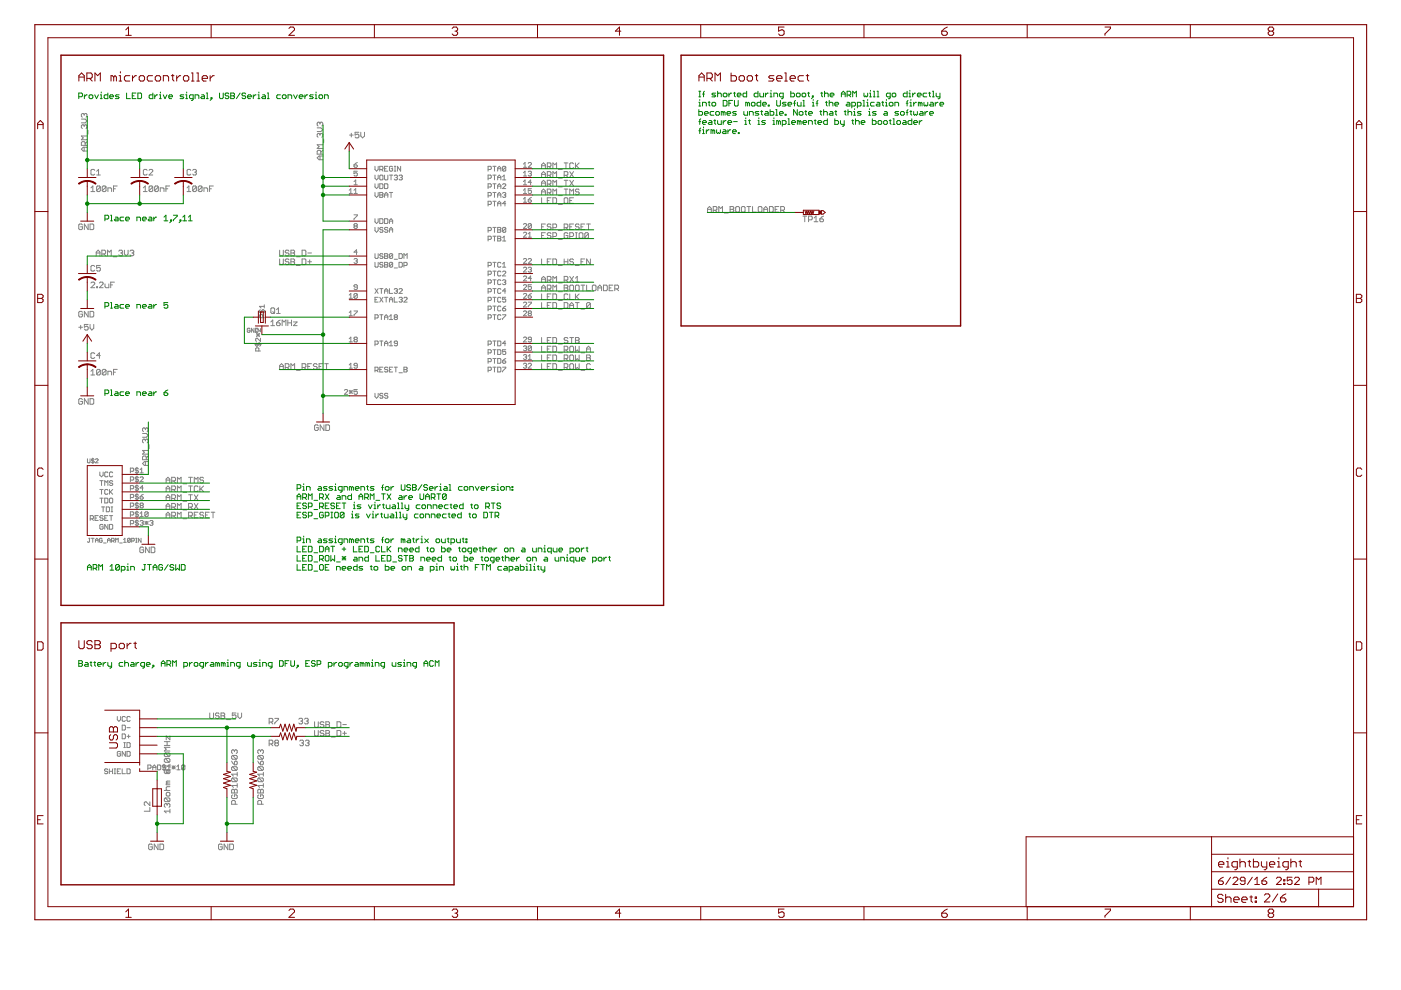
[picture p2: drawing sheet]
<svg xmlns="http://www.w3.org/2000/svg" width="297mm" height="210mm" viewBox="0 0 297 210" stroke-linecap="round" stroke-linejoin="round" font-family="sans-serif">
<g fill="none" stroke="#808080" stroke-width=".21">
<path d="M17.3 25.3h.8l.3 .4-.3 .4h-.8M17.8 24.3v.2M17.8 26.6v.2M17.8 31.2v.8M17.8 26.6l.3-.1 .3 .1v.5l-.2 .1M17.8 24.3l-.1-.2-.4 .2v.4l.2 .1M17.8 26.6l-.1-.1-.4 .1v.5l.2 .1M17.8 24.3l.3-.2 .3 .2v.4l-.2 .1M18.1 30.8v-.6l-.3-.2h-.3l-.2 .2v.6h1.1M18.4 31.2h-.7l-.4 .4 .4 .4h.7M18.4 30l-.3 .4M18.4 28.8h-1.1l.4 .4-.4 .4h1.1"/>
<path d="M18.6 27.6v.8M19.3 39.8l.4-.4v1.2M20.1 36.1l-.2-.2h-.4l-.2 .2v.8l.2 .2h.4l.2-.2M20.5 37.1h.8M20.5 36.3l.4-.4v1.2M21.3 39.6v.8l-.2 .2h-.4l-.2-.2M21.3 39.6l-.2-.2h-.4l-.2 .2v.8M21.3 39.6l-.8 .8M22.5 39.6v.8l-.2 .2h-.4l-.2-.2M22.5 39.6l-.2-.2h-.4l-.2 .2v.8M22.5 39.6l-.8 .8M24.8 39.4h-.7v1.2"/>
<path d="M30.4 39.8l.4-.4v1.2M31.2 36.1l-.2-.2h-.4l-.2 .2v.8l.2 .2h.4l.2-.2M31.6 36.1l.2-.2h.4l.2 .2v.2l-.8 .8h.8M32.4 39.6v.8l-.2 .2h-.4l-.2-.2M32.4 39.6l-.2-.2h-.4l-.2 .2v.8M32.4 39.6l-.8 .8M33.6 39.6v.8l-.2 .2h-.4l-.2-.2M33.6 39.6l-.2-.2h-.4l-.2 .2v.8M33.6 39.6l-.8 .8M36 39.4h-.8v1.2M39.7 39.8l.3-.4v1.2M40.4 36.1l-.1-.2h-.4l-.2 .2v.8l.2 .2h.4l.1-.2"/>
<path d="M40.9 36.1l.1-.2h.4l.2 .2-.2 .4M41.3 36.5h.1M41.4 36.5l.2 .2-.2 .4h-.4l-.1-.2M41.6 39.6v.8l-.2 .2h-.4l-.1-.2M41.6 39.6l-.2-.2h-.4l-.1 .2v.8M41.6 39.6l-.7 .8M42.8 39.6v.8l-.2 .2h-.4l-.2-.2M42.8 39.6l-.2-.2h-.4l-.2 .2v.8M42.8 39.6l-.8 .8M45.2 39.4h-.8v1.2M67.2 27.1h.8l.4 .4-.4 .4h-.8M67.8 26.1v.2"/>
<path d="M67.8 28.5v.2M67.8 33.1v.8M67.8 26.1l-.2-.2-.4 .2v.4l.2 .2M67.8 28.5l-.2-.2-.4 .2v.4l.2 .2M67.8 28.5l.2-.2 .4 .2v.4l-.2 .2M67.8 26.1l.2-.2 .4 .2v.4l-.2 .2M68 32.7v-.6l-.2-.2h-.4l-.2 .2v.6h1.2M68.4 33.1h-.8l-.4 .4 .4 .4h.8M68.4 31.9l-.4 .4M68.4 30.7h-1.2l.4 .4-.4 .4h1.2M68.6 29.5v.8M74.1 28.6h.8"/>
<path d="M74.5 28.3v.7M75.1 38.5l.3-.3v1M75.1 39.2h.7M75.1 35h.5l.2 .3-.2 .2h-.4l-.1-.2zM75.8 36.3h-.7v.5l.3-.2 .4 .2v.3l-.2 .2-.5-.2M75.8 34.5l-.7 .5M76.1 28h-.8v.6l.4-.2 .4 .2v.4l-.2 .2h-.4l-.2-.2M76.5 28v.9l.4 .3 .4-.3v-.9M79.5 35.3v.6l.3 .4 .4-.4v-.6M79.5 37.1v.7l.3 .3 .4-.3v-.7M79.5 39v.6l.3 .4 .4-.4v-.6M80.5 35.9h.5l.2-.1v-.4l-.2-.1h-.5v1"/>
<path d="M80.5 39h.5l.2 .1v.7l-.2 .2h-.5zM80.7 37.1h.3l.2 .2v.7l-.2 .1h-.3l-.2-.1v-.7zM80.9 35.9l.3 .4M81.5 39h.6l.1 .1v.7l-.1 .2h-.6zM81.5 37.1v.9l.2 .1h.4l.1-.1v-.9M81.5 35.8h.4M82.2 35.3h-.7v1h.7M82.6 37.1h.6M82.9 37.1v1M83.2 35.4l-.1-.1h-.4l-.1 .1v.7l.1 .2h.4l.1-.2v-.3h-.3M83.6 37.3l.2-.2h.3l.2 .2-.2 .3M83.6 35.3h.3"/>
<path d="M83.6 36.3h.3M83.8 35.3v1M83.9 37.6h.2M84.1 37.6l.2 .2-.2 .3h-.3l-.2-.1M84.6 37.3l.2-.2h.3l.2 .2-.2 .3M84.9 35.3v1l-.6-1v1M84.9 37.6h.2M85.1 37.6l.2 .2-.2 .3h-.3l-.2-.1M103.5 35.9h.5l.2-.1v-.4l-.2-.1h-.5v1M103.5 37.8h.5l.2-.2v-.3l-.2-.2h-.5v1M103.5 39.6h.5l.2-.1v-.4l-.2-.1h-.5v1M104.5 37.1h.7"/>
<path d="M104.5 39h.7M104.5 35.3h.7M104.8 35.3v1M104.8 37.1v1M104.8 39v1M105.5 37.6h.7M105.5 35.8h.7M105.5 38.1v-.6l.4-.4 .3 .4v.6M105.5 36.3v-.7l.4-.3 .3 .3v.7M105.5 40v-.7l.4-.3 .3 .3v.7M105.5 39.5h.7M106.6 39.1l.1-.1h.4l.1 .1-.6 .9h.6"/>
<path d="M106.6 38.1h.6M106.6 37.5l.3-.4v1M107.2 35.4l-.1-.1h-.4l-.1 .1v.7M107.2 35.4v.7l-.1 .2h-.4l-.1-.2M107.2 35.4l-.6 .7M111 39.2h.7M111 37.3h.7M111 35.5h.7M111 34.8l.3-.3v1M111 36.6l.3-.3v1M111 38.5l.3-.3v1M112 36.5l.2-.2h.3l.2 .2-.2 .3"/>
<path d="M112 34.6l.2-.1h.3l.2 .1-.7 .9h.7M112.3 36.8h.2M112.5 36.8l.2 .2-.2 .3h-.3l-.2-.2M112.7 38.7h-.7l.5-.5v1M114.8 35.7v-.8l.4-.4 .4 .4v.8M114.8 37.6v-.8l.4-.4 .4 .4v.8M114.8 39.4v-.8l.4-.4 .4 .4v.8M114.8 35.1h.8M114.8 38.8h.8M114.8 37h.8M116 35.3h.6l.2-.2v-.4l-.2-.2h-.6v1.2M116 37.2h.6l.2-.2v-.4l-.2-.2h-.6v1.2"/>
<path d="M116 39h.6l.2-.2v-.4l-.2-.2h-.6v1.2M116.4 35.3l.4 .4M116.4 39l.4 .4M116.4 37.2l.4 .4M117.2 35.7v-1.2l.4 .4 .4-.4v1.2M117.2 37.6v-1.2l.4 .4 .4-.4v1.2M117.2 39.4v-1.2l.4 .4 .4-.4v1.2M118.4 35.9h.8M118.4 39.6h.8M118.4 37.8h.8M119.6 37.2h.6l.2-.2v-.4l-.2-.2h-.6v1.2M119.6 34.5h.8"/>
<path d="M119.6 38.2h.8M120 34.5v1.2M120 38.2v1.2M120 37.2l.4 .4M120.8 38.2l.8 1.2M120.8 36.4l.8 1.2M121.6 34.7l-.2-.2h-.4l-.2 .2v.8l.2 .2h.4l.2-.2M121.6 38.2l-.8 1.2M121.6 36.4l-.8 1.2M122 34.5v1.2M122.2 35.1l.6 .6M122.8 34.5l-.8 .8"/>
<path d="M17.5 47.7l-.2-.2h-.4l-.2 .2v.8l.2 .2h.4l.2-.2v-.4h-.4M18.7 47.5v1.2l-.8-1.2v1.2M19.1 47.5h.6l.2 .2v.8l-.2 .2h-.6zM19.3 40.6h.8M20.1 56.5l-.2-.2h-.4l-.2 .2v.8l.2 .2h.4l.2-.2M20.4 54.2v-.8l.4-.4 .4 .4v.8M20.4 53.6h.8M21.3 56.3h-.8v.6l.4-.2 .4 .2v.4l-.2 .2h-.4l-.2-.2M21.6 53.8h.6l.2-.2v-.3l-.2-.3h-.6v1.2M22 53.8l.4 .4M22.8 54.2v-1.2l.4 .4 .4-.4v1.2M22.9 40.6v-.8h.6l.2 .2v.6"/>
<path d="M24 54.4h.8M24.1 40h.4M24.3 59.8h-.8v1.2M25.2 53.3l.2-.3h.4l.2 .3-.2 .3M25.6 53.6h.2M25.8 53.6l.2 .2-.2 .4h-.4l-.2-.2M26.4 53v.8l.4 .4 .4-.4v-.8M27.6 53.3l.2-.3h.4l.2 .3-.2 .3M28 53.6h.2M28.2 53.6l.2 .2-.2 .4h-.4l-.2-.2M30.4 40.6h.8M34 40.6v-.8h.6l.2 .2v.6"/>
<path d="M35.2 40h.4M39.7 40.6h.7M43.2 40.6v-.8h.6l.2 .2v.6M44.4 40h.4M59.3 53v1l.2 .2h.4l.2-.2v-1M59.3 54.9v1l.2 .2h.4l.2-.2v-1M61.3 53.3l-.2-.3h-.4l-.2 .4 .2 .2h.4l.2 .4-.2 .2h-.4l-.2-.2M61.3 55.1l-.2-.2h-.4l-.2 .2 .2 .4h.4l.2 .2-.2 .4h-.4l-.2-.2M61.7 53.6h.6M61.7 53h.6l.2 .3-.2 .3 .2 .4-.2 .2h-.6zM61.7 54.9h.6l.2 .2-.2 .4 .2 .4-.2 .2h-.6zM61.7 55.5h.6"/>
<path d="M62.9 56.3h.7M62.9 54.4h.7M64.1 53h.6l.2 .3v.7l-.2 .2h-.6zM64.1 54.9h.6l.2 .2v.8l-.2 .2h-.6zM65.3 53.6h.7M65.3 55.5h.7M65.7 55.1v.8M74 40.3l.4-.3v1M74 41h.7M75.1 40.3l.3-.3v1M75.1 45.6h.7l-.7 1M75.1 55l.5-.2 .2 .2-.2 .3"/>
<path d="M75.1 41h.7M75.2 47.9l-.1-.1 .1-.4h.4l.2 .2-.2 .3M75.2 47.9l-.1 .2 .1 .3h.4l.2-.1-.2-.4M75.2 47.9h.4M75.4 55.3h.2M75.6 55.3l.2 .2-.2 .3-.5-.1M75.8 53.5h-.7l.5-.5v1M79.5 55.6v.9l.2 .1h.3l.2-.1v-.9M79.5 40.8v.7l.3 .3 .4-.3v-.7M79.5 46.4v.7l.3 .3 .4-.3v-.7M79.5 48.2v.7l.3 .4 .4-.4v-.7M79.5 53.8v.8l.2 .2h.3l.2-.2v-.8"/>
<path d="M80.5 40.8h.5l.2 .2-.2 .3 .2 .4-.2 .1h-.5zM80.5 46.4h.5l.2 .1v.7l-.2 .2h-.5zM80.5 41.3h.5M81.2 55.8l-.2-.2h-.3l-.2 .4 .2 .1h.3l.2 .4-.2 .1h-.3l-.2-.1M81.2 48.4l-.2-.2h-.3l-.2 .2 .2 .3h.3l.2 .2v.2l-.2 .2h-.3l-.2-.2M81.2 54l-.2-.2h-.3l-.2 .3 .2 .2h.3l.2 .3-.2 .2h-.3l-.2-.2M81.5 55.6h.6l.1 .2-.1 .3 .1 .4-.1 .1h-.6zM81.5 41.8v-.6l.4-.4 .3 .4v.6M81.5 46.4h.6l.1 .1v.7l-.1 .2h-.6zM81.5 53.8h.6l.1 .2-.1 .3 .1 .3-.1 .2h-.6zM81.5 56.1h.6M81.5 54.3h.6"/>
<path d="M81.5 41.3h.7M82.2 48.4l-.1-.2h-.4l-.2 .2 .2 .3h.4l.1 .2-.1 .4h-.4l-.2-.2M82.6 47.4v-.7l.3-.3 .3 .3v.7M82.6 49.3v-.7l.3-.4 .3 .4v.7M82.6 46.9h.6M82.6 48.7h.6M82.6 40.8h.6M82.9 40.8v1M83.2 54l-.1-.2h-.4l-.1 .2v.6M83.2 54l-.6 .6M83.2 55.8v.7l-.1 .1h-.4l-.1-.1M83.2 55.8l-.1-.2h-.4l-.1 .2v.7"/>
<path d="M83.2 54v.6l-.1 .2h-.4l-.1-.2M83.2 55.8l-.6 .7M83.6 56.8h.7M83.6 55h.7M84.6 55.6h.5l.2 .2v.7l-.2 .1h-.5zM84.6 53.8h.5l.2 .2v.6l-.2 .2h-.5zM85.6 56.3h.5l.2-.2v-.3l-.2-.2h-.5v1M85.6 54.8v-1l.4 .3 .3-.3v1M103.5 56.3h.5l.2-.2v-.3l-.2-.2h-.5v1M103.5 48.9h.5l.2-.2v-.3l-.2-.2h-.5v1.1M103.5 41.5h.5l.2-.2-.2-.5h-.5v1M103.5 43.3h.5l.2-.1v-.4l-.2-.1h-.5v1"/>
<path d="M103.5 50.8h.5l.2-.2v-.4l-.2-.1h-.5v1M103.5 58.2h.5l.2-.2v-.3l-.2-.2h-.5v1M104.5 55.6h.7M104.5 48.2h.7M104.5 40.8h.7M104.5 42.7h.7M104.5 50.1h.7M104.5 57.5h.7M104.5 59.3h.7M104.8 40.8v1M104.8 42.7v1M104.8 48.2v1.1"/>
<path d="M104.8 50.1v1M104.8 55.6v1M104.8 57.5v1M104.8 59.3v1M105.5 48.2h.5l.2 .2-.2 .3 .2 .4-.2 .2h-.5zM105.5 48.7h.5M105.5 41.3h.7M105.5 41.8v-.6l.4-.4 .3 .4v.6M105.5 43.7v-.7l.4-.3 .3 .3v.7M105.5 50.1h.5l.2 .1-.2 .4 .2 .3-.2 .2h-.5zM105.5 43.2h.7M105.5 50.6h.5"/>
<path d="M106.2 55.8l-.2-.2h-.3l-.2 .2v.7l.2 .1h.3l.2-.1M106.2 59.5l-.2-.2h-.3l-.2 .2v.7l.2 .1h.3l.2-.1M106.2 57.7l-.2-.2h-.3l-.2 .2v.6l.2 .2h.3l.2-.2M106.6 50.4l.3-.3v1M106.6 59.5l.1-.2h.4l.1 .2-.1 .3M106.6 56.6h.6M106.6 57.7l.1-.2h.4l.1 .2-.6 .8h.6M106.6 41l.1-.2h.4l.1 .2-.1 .3M106.6 56l.3-.4v1M106.6 51.1h.6M106.9 59.8h.2M106.9 41.3h.2"/>
<path d="M107.1 59.8l.1 .2-.1 .3h-.4l-.1-.1M107.1 41.3l.1 .2-.1 .3h-.4l-.1-.1M107.2 43.2h-.6l.5-.5v1M107.2 48.4l-.1-.2h-.4l-.1 .2v.7M107.2 48.4v.7l-.1 .2h-.4l-.1-.2M107.2 48.4l-.6 .7M111 56.8l.1-.1h.4l.2 .1-.7 .9h.7M111 55l.1-.2h.4l.2 .2-.7 .8h.7M111 49.4l.1-.1h.4l.2 .1-.7 .9h.7M111 47.6l.1-.2h.4l.2 .2-.7 .8h.7M111 41h.7M111 40.3l.3-.3v1"/>
<path d="M111 42.2l.3-.4v1.1M111 42.9h.7M111 58.7l.1-.2h.4l.2 .2-.7 .8h.7M112 56.8l.2-.1h.3l.2 .1-.2 .4M112 55l.2-.2h.3l.2 .2-.7 .8h.7M112 42.4h.5l.2 .3-.2 .2h-.3l-.2-.2zM112 50.3h.7M112 49.6l.3-.3v1M112.3 57.2h.2M112.5 57.2l.2 .1-.2 .4h-.3l-.2-.2M112.7 40h-.7v.5l.3-.2 .4 .2v.4l-.2 .1h-.3l-.2-.1M112.7 47.6l-.2-.2h-.3l-.2 .2v.7"/>
<path d="M112.7 47.6v.7l-.2 .1h-.3l-.2-.1M112.7 59h-.7l.5-.5v1M112.7 41.8l-.7 .6M112.7 47.6l-.7 .7M114.8 48.1h.4M114.8 41.3v-.8l.4-.4 .4 .4v.8M114.8 41.9v1.2h.8M114.8 54.9v1.2h.8M114.8 59.8v-.8l.4-.4 .4 .4v.8M114.8 40.7h.8M114.8 49.9h.4M114.8 59.2h.8"/>
<path d="M115.6 47.5h-.8v1.2h.8M115.6 49.3h-.8v1.2h.8M116 40.9h.6l.2-.2v-.4l-.2-.2h-.6v1.2M116 59.4h.6l.2-.2v-.4l-.2-.2h-.6v1.2M116 42.5h.4M116 55.5h.4M116.4 40.9l.4 .4M116.4 59.4l.4 .4M116.8 47.7l-.2-.2h-.4l-.2 .2 .2 .4h.4l.2 .2-.2 .4h-.4l-.2-.2M116.8 41.9h-.8v1.2h.8M116.8 49.6l-.2-.3h-.4l-.2 .4 .2 .2h.4l.2 .4-.2 .2h-.4l-.2-.2M116.8 54.9h-.8v1.2h.8"/>
<path d="M117.2 48.3h.6l.2-.2v-.4l-.2-.2h-.6v1.2M117.2 41.9h.6l.2 .2v.8l-.2 .2h-.6zM117.2 41.3v-1.2l.4 .4 .4-.4v1.2M117.2 50.1h.6l.2-.2v-.3l-.2-.3h-.6v1.2M117.2 54.9h.6l.2 .2v.8l-.2 .2h-.6zM117.2 59.8v-1.2l.4 .4 .4-.4v1.2M118.4 56.3h.8M118.4 48.9h.8M118.4 60h.8M118.4 43.3h.8M118.4 41.5h.8M118.4 50.7h.8"/>
<path d="M119.6 48.3h.6l.2-.2v-.4l-.2-.2h-.6v1.2M119.6 54.9v1.2M119.6 59.4h.6l.2-.2v-.4l-.2-.2h-.6v1.2M119.6 40.1h.8M119.6 55.5h.8M119.8 41.9h.4l.2 .2v.8l-.2 .2h-.4l-.2-.2v-.8zM120 40.1v1.2M120 48.3l.4 .4M120 59.4l.4 .4M120.4 49.6l-.2-.3h-.4l-.2 .3v.7l.2 .2h.4l.2-.2v-.4h-.4M120.4 54.9v1.2M120.8 48.1h.4"/>
<path d="M120.8 41.3v-1.2l.4 .4 .4-.4v1.2M120.8 50.1h.6l.2-.2v-.3l-.2-.3h-.6v1.2M120.8 42.5h.4M120.8 58.6l.8 1.2M121.6 47.5h-.8v1.2h.8M121.6 55.1l-.2-.2h-.4l-.2 .2 .2 .4h.4l.2 .2-.2 .4h-.4l-.2-.2M121.6 41.9h-.8v1.2h.8M121.6 58.6l-.8 1.2M122 56.3h.8M122 59l.4-.4v1.2M122 49.3h.4M122 50.5h.4"/>
<path d="M122 59.8h.8M122.2 49.3v1.2M122.8 47.7l-.2-.2h-.4l-.2 .2 .2 .4h.4l.2 .2-.2 .4h-.4l-.2-.2M122.8 40.3l-.2-.2h-.4l-.2 .2v.2l.2 .2h.4l.2 .4-.2 .2h-.4l-.2-.2M123 49.3h.4l.2 .3v.7l-.2 .2h-.4l-.2-.2v-.7zM123.2 48.1h.4M123.2 55.5h.4M124 47.5h-.8v1.2h.8M124 54.9h-.8v1.2h.8M124.4 47.5h.8M124.8 47.5v1.2M124.8 49.6v.7l-.2 .2h-.4l-.2-.2"/>
<path d="M124.8 49.6l-.2-.3h-.4l-.2 .3v.7M124.8 49.6l-.8 .7M125.2 54.9v1.2l-.8-1.2v1.2M150 45v-.8l.4-.4 .4 .4v.8M150 44.4h.8M151.2 44.6h.6l.2-.2v-.4l-.2-.2h-.6v1.2M151.6 44.6l.4 .4M152.4 45v-1.2l.4 .4 .4-.4v1.2M153.6 45.2h.8M154.8 43.8h.6l.2 .2-.2 .4 .2 .4-.2 .2h-.6zM154.8 44.4h.6M156 44l.2-.2h.4l.2 .2v.8l-.2 .2h-.4l-.2-.2z"/>
<path d="M157.4 43.8h.4l.2 .2v.8l-.2 .2h-.4l-.2-.2v-.8zM158.4 43.8h.8M158.8 43.8v1.2M159.6 43.8v1.2h.8M160.8 44l.2-.2h.4l.1 .2v.8l-.1 .2h-.4l-.2-.2zM161.9 44.4h.9M161.9 45v-.8l.4-.4 .5 .4v.8M163.2 43.8h.5l.2 .2v.8l-.2 .2h-.5zM164.3 44.4h.4M165.1 43.8h-.8v1.2h.8M165.5 44.6h.6l.2-.2v-.4l-.2-.2h-.6v1.2M165.9 44.6l.4 .4"/>
<path d="M170.2 45.8h.8M170.6 45.8v1.2M171.4 46.6h.6l.2-.2v-.4l-.2-.2h-.6v1.2M172.6 46.2l.4-.4v1.2M172.6 47h.8M173.8 46.4h.6l.2 .4-.2 .2h-.4l-.2-.2zM174.6 45.8l-.8 .6M16.7 69.4h.8M17.1 69v.8M17.5 66.2l-.2-.2h-.4l-.2 .2v.8l.2 .2h.4l.2-.2v-.4h-.4M18.7 66v1.2l-.8-1.2v1.2M18.7 68.8h-.8v.6l.4-.2 .4 .2v.4l-.2 .2h-.4l-.2-.2"/>
<path d="M19.1 66h.6l.2 .2v.8l-.2 .2h-.6zM19.1 68.8v.8l.4 .4 .4-.4v-.8M19.3 60l.2-.2h.4l.2 .2v.2l-.8 .8h.8M19.3 78.7l.4-.4v1.2M19.3 79.5h.8M20.1 75l-.2-.2h-.4l-.2 .2v.8l.2 .2h.4l.2-.2M20.5 60.8h.2v.2h-.2zM21.1 60l.2-.2h.4l.2 .2v.2l-.8 .8h.8M21.3 78.5l-.2-.2h-.4l-.2 .2v.8M21.3 78.5v.8l-.2 .2h-.4l-.2-.2M21.3 78.5l-.8 .8M21.3 75.4h-.8l.6-.6v1.2"/>
<path d="M22.3 60.2v.6l.2 .2h.6v-.8M22.5 78.5l-.2-.2h-.4l-.2 .2v.8M22.5 78.5v.8l-.2 .2h-.4l-.2-.2M22.5 78.5l-.8 .8M22.9 79.5v-.8h.6l.2 .2v.6M23.5 60.4h.4M24.1 78.9h.4M24.8 78.3h-.7v1.2M53 69.7l-.1-.1-.5 .1v.6l.2 .2 .4-.2v-.3h-.3M53.8 69.6v.9l-.5-.9v.9M54 73.1h1.4M54.1 69.6h.5l.1 .1v.6l-.1 .2h-.5z"/>
<path d="M54.4 72.7l-.2 .2v.3l.2 .2 .3-.2v-.3l.2-.2 .3 .2v.3l-.1 .2M54.4 70.7l.7 .7M54.4 71h.7M54.7 70.7v.7M54.8 66h1.4M54.9 74.4v-.5l-.2-.2h-.3l-.2 .2v.5h1M55.1 70.7l-.7 .7M55.2 65.7l-.2 .1v.4l.2 .1 .3-.1v-.4l.2-.1 .3 .1v.4l-.1 .1M55.2 69.7v.6l-.7-.6-.3 .1v.4l.2 .1M55.2 71.7v.7l-.7-.7-.3 .2v.3l.2 .2M55.7 67.4v-.6l-.2-.1h-.3l-.2 .1v.6h1M56 64.6v.7"/>
<path d="M56 65h-1l.4 .3M57.4 68.3l.4-.4v1.1M57.4 69h.8M57.4 65.5l.2-.2h.4l.2 .2v.8l-.2 .2h-.4l-.2-.2zM57.8 66.1l.4 .4M58.6 68.5h.6l.2 .4-.2 .1h-.4l-.2-.1zM58.6 65.7l.4-.4v1.2M58.6 66.5h.8M59.3 78.3v-.8l.4-.4 .4 .4v.8M59.3 77.7h.8M59.4 67.9l-.8 .6M59.8 69v-1.1l.4 .4 .4-.4v1.1"/>
<path d="M60.5 77.9h.6l.2-.2v-.4l-.2-.2h-.6v1.2M60.9 77.9l.4 .4M61 68.5h.8M61 67.9v1.1M61.7 78.3v-1.2l.4 .4 .4-.4v1.2M61.8 67.9v1.1M62.2 68.3h.8l-.8 .7h.8M62.9 78.5h.7M64.1 77.9h.6l.2-.2v-.4l-.2-.2h-.6v1.2M64.5 77.9l.4 .4M65.3 77.7h.4M66 77.1h-.7v1.2h.7"/>
<path d="M67.2 77.3l-.2-.2h-.3l-.3 .4 .3 .2h.3l.2 .4-.2 .2h-.3l-.3-.2M67.6 77.7h.4M68.4 77.1h-.8v1.2h.8M68.8 77.1h.8M69.2 77.1v1.2M74 71.8l.4-.3v1M74 62.6l.4-.4v1M74 66.3l.4-.4v1.1M74 77.4l.4-.4v1.1M74 63.2h.7M74 67h.7M74 72.5h.7"/>
<path d="M74 78.1h.7M75.1 65.9h.7l-.7 1.1M75.2 72l-.1-.2 .1-.3h.4l.2 .1-.2 .4M75.2 72l-.1 .2 .1 .3h.4l.2-.2-.2-.3M75.2 72h.4M75.8 60.9h-.6l-.1-.2 .1-.3h.4l.2 .1v.7l-.2 .2-.5-.2M75.8 62.4l-.2-.2-.5 .2v.7M75.8 77.6h-.6l-.1-.2 .1-.4h.4l.2 .2v.7l-.2 .2-.5-.2M75.8 62.4v.7l-.2 .1-.5-.1M75.8 62.4l-.7 .7M79.5 67.4h.5l.2-.2v-.3l-.2-.2h-.5v1.1M79.5 73h.5l.2-.2v-.3l-.2-.2h-.5v1"/>
<path d="M79.5 78.5h.5l.2-.1v-.4l-.2-.1h-.5v1M79.5 61.2l.7 1M79.5 63.5h.3M79.8 78.5l.4 .4M80.2 63h-.7v1.1h.7M80.2 61.2l-.7 1M80.5 78.4h.4M80.5 61.2h.7M80.5 63l.7 1.1M80.5 66.7h.7M80.5 72.3h.7M80.9 61.2v1"/>
<path d="M80.9 66.7v1.1M80.9 72.3v1M81.2 77.9h-.7v1h.7M81.2 63l-.7 1.1M81.5 62.2v-.7l.4-.3 .3 .3v.7M81.5 67.8v-.7l.4-.4 .3 .4v.7M81.5 73.3v-.7l.4-.3 .3 .3v.7M81.5 61.7h.7M81.5 63h.7M81.5 67.2h.7M81.5 72.8h.7M81.9 63v1.1"/>
<path d="M82.2 78l-.1-.1h-.4l-.2 .3 .2 .2h.4l.1 .3-.1 .2h-.4l-.2-.2M82.6 78.4h.3M82.6 61.2v1h.6M82.6 64.1v-.7l.3-.4 .3 .4v.7M82.6 67.1l.3-.4v1.1M82.6 72.6l.3-.3v1M82.6 63.5h.6M82.6 67.8h.6M82.6 73.3h.6M83.2 77.9h-.6v1h.6M83.6 61.4l.2-.2h.3l.2 .2-.2 .3M83.6 63v1.1h.7"/>
<path d="M83.6 77.9h.7M83.8 67.2l-.2-.1 .2-.4h.3l.2 .2-.2 .3M83.8 67.2l-.2 .2 .2 .4h.3l.2-.2-.2-.4M83.8 67.2h.3M83.9 61.7h.2M83.9 77.9v1M84.1 61.7l.2 .2-.2 .3h-.3l-.2-.2M84.3 72.8h-.5l-.2-.2 .2-.3h.3l.2 .2v.7l-.2 .1h-.3l-.2-.1M84.6 61.4l.2-.2 .5 .2v.1l-.7 .7h.7M84.6 63.2l.2-.2h.3l.2 .2-.2 .3M84.6 79h.7M84.9 63.5h.2"/>
<path d="M85.1 63.5l.2 .2-.2 .4h-.3l-.2-.2M85.6 78.4h.5M85.6 77.9h.5l.2 .1-.2 .4 .2 .3-.2 .2h-.5zM85.6 63.2l.2-.2h.3l.2 .2-.7 .9h.7M103.5 76.7h.5l.2-.2v-.3l-.2-.2h-.5v1M103.5 61.9h.5l.2-.2v-.3l-.2-.2h-.5v1M103.5 63.7h.5l.2-.2v-.3l-.2-.2h-.5v1.1M103.5 60h.5l.2-.2v-.3l-.2-.2h-.5v1M103.5 65.6h.5l.2-.2v-.3l-.2-.2h-.5v1M103.5 67.4h.5l.2-.2v-.3l-.2-.2h-.5v1.1M103.5 73h.5l.2-.2v-.3l-.2-.2h-.5v1M103.5 74.8h.5l.2-.1v-.4l-.2-.2h-.5v1.1"/>
<path d="M103.5 78.5h.5l.2-.1v-.4l-.2-.1h-.5v1M104.5 76h.7M104.5 61.2h.7M104.5 63h.7M104.5 66.7h.7M104.5 72.3h.7M104.5 77.9h.7M104.5 64.9h.7M104.5 74.1h.7M104.8 61.2v1M104.8 63v1.1M104.8 64.9v1"/>
<path d="M104.8 66.7v1.1M104.8 72.3v1M104.8 74.1v1.1M104.8 76v1M104.8 77.9v1M105.5 74.1h.5l.2 .2v.7l-.2 .2h-.5zM105.5 76h.5l.2 .2v.7l-.2 .1h-.5zM105.5 72.3h.5l.2 .2v.7l-.2 .1h-.5zM105.5 77.9h.5l.2 .1v.7l-.2 .2h-.5zM106.2 61.4l-.2-.2h-.3l-.2 .2v.6l.2 .2h.3l.2-.2M106.2 63.2l-.2-.2h-.3l-.2 .2v.7l.2 .2h.3l.2-.2M106.2 65.1l-.2-.2h-.3l-.2 .2v.6l.2 .2h.3l.2-.2"/>
<path d="M106.2 66.9l-.2-.2h-.3l-.2 .2v.7l.2 .2h.3l.2-.2M106.6 65.4h.5l.1 .3-.1 .2h-.4l-.1-.2zM106.6 66.7h.6l-.6 1.1M106.6 76.5h.5l.1 .4-.1 .1h-.4l-.1-.1zM106.6 77.9h.6l-.6 1M107.2 76l-.6 .5M107.2 74.1h-.6v.6l.5-.2 .1 .2v.3l-.1 .2h-.4l-.1-.2M107.2 61.7h-.6l.5-.5v1M107.2 63h-.6v.5l.3-.1 .3 .1v.4l-.1 .2h-.4l-.1-.2M107.2 72.8h-.6l.5-.5v1M107.2 64.9l-.6 .5M111 66.1l.1-.2h.4l.2 .2-.7 .9h.7"/>
<path d="M111 62.4l.1-.2h.4l.2 .2-.7 .8h.7M111 60.5l.1-.1h.4l.2 .1-.7 .9h.7M111 73.5l.1-.2h.4l.2 .2-.2 .4M111 71.6l.1-.1h.4l.2 .1-.7 .9h.7M111 77.2l.1-.2h.4l.2 .2-.2 .4M111 64.2l.1-.1h.4l.2 .1-.7 .9h.7M111 75.4l.1-.2h.4l.2 .2-.2 .3M111.3 77.6h.2M111.3 73.9h.2M111.3 75.7h.2M111.5 75.7l.2 .2-.2 .3h-.4l-.1-.2M111.5 77.6l.2 .1-.2 .4h-.4l-.1-.2"/>
<path d="M111.5 73.9l.2 .1-.2 .4h-.4l-.1-.2M112 62.7h.5l.2 .4-.2 .1h-.3l-.2-.1zM112 64.1h.7l-.7 1M112 77.2l.2-.2h.3l.2 .2-.7 .9h.7M112 75.5l.3-.3v1M112 76.2h.7M112.2 66.4l-.2-.1 .2-.4h.3l.2 .2-.2 .3M112.2 66.4l-.2 .2 .2 .4h.3l.2-.2-.2-.4M112.2 66.4h.3M112.7 60.4h-.7v.5l.3-.2 .4 .2v.3l-.2 .2h-.3l-.2-.2M112.7 72h-.5l-.2-.2 .2-.3h.3l.2 .1v.7l-.2 .2h-.3l-.2-.2M112.7 73.5v.7l-.2 .2h-.3l-.2-.2"/>
<path d="M112.7 73.5l-.2-.2h-.3l-.2 .2v.7M112.7 62.2l-.7 .5M112.7 73.5l-.7 .7M114.8 61.6v-.7l.4-.4 .4 .4v.7M114.8 62.3v1.2h.8M114.8 64.2v1.1h.8M114.8 71.6v1.1h.8M114.8 73.4v1.2h.8M114.8 75.3v1.2h.8M114.8 77.1v1.2h.8M114.8 61h.8M116 61.3h.6l.2-.3v-.4l-.2-.1h-.6v1.1"/>
<path d="M116 72.2h.4M116 62.9h.4M116 64.7h.4M116 77.7h.4M116 74h.4M116 75.9h.4M116.4 61.3l.4 .3M116.8 73.4h-.8v1.2h.8M116.8 71.6h-.8v1.1h.8M116.8 62.3h-.8v1.2h.8M116.8 64.2h-.8v1.1h.8M116.8 75.3h-.8v1.2h.8"/>
<path d="M116.8 77.1h-.8v1.2h.8M117.2 62.3h.6l.2 .2v.8l-.2 .2h-.6zM117.2 73.4h.6l.2 .2v.8l-.2 .2h-.6zM117.2 71.6h.6l.2 .2v.8l-.2 .1h-.6zM117.2 61.6v-1.1l.4 .4 .4-.4v1.1M117.2 64.2h.6l.2 .1v.9l-.2 .1h-.6zM117.2 75.3h.6l.2 .2v.8l-.2 .2h-.6zM117.2 77.1h.6l.2 .2v.8l-.2 .2h-.6zM118.4 74.8h.8M118.4 61.8h.8M118.4 63.7h.8M118.4 72.9h.8"/>
<path d="M118.4 65.5h.8M118.4 78.5h.8M118.4 76.6h.8M119.6 76.1h.6l.2-.2v-.4l-.2-.2h-.6v1.2M119.6 64.2h.6l.2 .1v.9l-.2 .1h-.6zM119.6 74.2h.6l.2-.2v-.4l-.2-.2h-.6v1.2M119.6 60.5h.6l.2 .1-.2 .4 .2 .4-.2 .2h-.6zM119.6 77.9h.6l.2-.2v-.4l-.2-.2h-.6v1.2M119.6 61h.6M120 76.1l.4 .4M120 74.2l.4 .4M120 77.9l.4 .4"/>
<path d="M120.4 71.8l-.2-.2h-.4l-.2 .2 .2 .4h.4l.2 .1-.2 .4h-.4l-.2-.1M120.4 62.5l-.2-.2h-.4l-.2 .2v.8l.2 .2h.4l.2-.2M120.8 77.3l.2-.2h.4l.2 .2v.8l-.2 .2h-.4l-.2-.2zM120.8 65.3v-.7l.4-.4 .4 .4v.7M120.8 71.6h.8M120.8 62.3v1.2h.8M120.8 60.6l.2-.1h.4l.2 .1v.8l-.2 .2h-.4l-.2-.2zM120.8 75.5l.2-.2h.4l.2 .2v.8l-.2 .2h-.4l-.2-.2zM120.8 64.7h.8M121 73.4h.4l.2 .2v.8l-.2 .2h-.4l-.2-.2v-.8zM121.2 71.6v1.1M122 71.6h.6l.2 .2-.2 .4 .2 .4-.2 .1h-.6z"/>
<path d="M122 72.2h.6M122 62.3v1.2M122 73.4v1.2l.4-.4 .4 .4v-1.2M122 75.3v1.2l.4-.4 .4 .4v-1.2M122 77.1v1.2l.4-.4 .4 .4v-1.2M122 64.2h.8M122.2 60.5h.4l.2 .1v.8l-.2 .2h-.4l-.2-.2v-.8zM122.2 62.9l.6 .6M122.4 64.2v1.1M122.8 62.3l-.8 .8M123.2 74.8h.8M123.2 65.5h.8"/>
<path d="M123.2 78.5h.8M123.2 76.6h.8M123.2 60.5h.8M123.6 60.5v1.1M124.4 60.5v1.1h.8M124.4 74.6v-.8l.4-.4 .4 .4v.8M124.4 75.3h.6l.2 .2-.2 .4 .2 .4-.2 .2h-.6zM124.4 74h.8M124.4 75.9h.6M125.2 64.3l-.8 .9M125.2 64.3v.9l-.2 .1h-.4l-.2-.1M125.2 64.3l-.2-.1h-.4l-.2 .1v.9"/>
<path d="M125.2 77.3l-.2-.2h-.4l-.2 .2v.8l.2 .2h.4l.2-.2M125.6 60.6l.2-.1h.4l.2 .1v.8l-.2 .2h-.4l-.2-.2zM126.8 61h.8M126.8 61.6v-.7l.4-.4 .4 .4v.7M128 60.5h.5l.3 .1v.8l-.3 .2h-.5zM129.2 61h.4M129.9 60.5h-.7v1.1h.7M130.3 61.3h.6l.2-.3v-.4l-.2-.1h-.6v1.1M130.7 61.3l.4 .3M17.5 84.7l-.2-.2h-.4l-.2 .2v.8l.2 .2h.4l.2-.2v-.4h-.4M18.5 97.3v.7l.2 .1 .4-.1v-.7M18.7 84.5v1.2l-.8-1.2v1.2"/>
<path d="M19.1 84.5h.6l.2 .2v.8l-.2 .2h-.6zM19.7 97.1v1.2M20 97.4l-.5-.1-.1 .3 .4 .1 .2 .3-.2 .1-.4-.1M20.2 97.4l.2-.1 .4 .1-.6 .7h.6M27.6 99.9h.6l.1-.1v-.4l-.1-.1h-.6v1M29 99.1v1.3M29.4 99.4l-.2-.1h-.3l-.2 .1 .2 .4h.3l.2 .1-.2 .4h-.3l-.2-.2M29.7 99.6l.3-.3v1M30.2 91.9h.8l.4 .4-.4 .4h-.8M30.8 90.9v.2M30.8 93.3v.2M30.8 97.9v.8"/>
<path d="M30.8 90.9l.2-.2 .4 .2v.4l-.2 .2M30.8 93.3l-.2-.2-.4 .2v.4l.2 .2M30.8 93.3l.2-.2 .4 .2v.4l-.2 .2M30.8 90.9l-.2-.2-.4 .2v.4l.2 .2M31 97.5v-.6l-.2-.2h-.4l-.2 .2v.6h1.2M31.4 96.7l-.4 .4M31.4 97.9h-.8l-.4 .4 .4 .4h.8M31.4 95.5h-1.2l.4 .4-.4 .4h1.2M31.6 94.3v.8M67.5 90.3l-.2-.2h-.4l-.2 .2v.8l.2 .2h.4l.2-.2v-.4h-.4M68.7 90.1v1.2l-.8-1.2v1.2M69.1 90.1h.6l.2 .2v.8l-.2 .2h-.6z"/>
<path d="M73 82.8l.2-.2h.3l.2 .2-.7 .8h.7M74 82.8l.7 .6M74 83.1h.7M74.4 82.8v.6M74.7 82.8l-.7 .6M75.8 82.6h-.7v.5l.3-.2 .4 .2v.3l-.2 .2-.5-.2M79.5 83.4v.7l.3 .3 .4-.3v-.7M81.2 83.6l-.2-.2h-.3l-.2 .2 .2 .3h.3l.2 .4-.2 .1h-.3l-.2-.1M82.2 83.6l-.1-.2h-.4l-.2 .3 .2 .2h.4l.1 .4-.1 .1h-.4l-.2-.1M18.8 114.1h.3M19 114.1v.8l-.2 .1-.3-.1M19.1 110h.5l.2-.2v-.3l-.2-.2h-.5v1"/>
<path d="M19.4 114.1h.6M19.5 110l.3 .3M19.7 114.1v.9M20.2 109.8h.3M20.2 115v-.6l.3-.3 .3 .3v.6M20.2 114.6h.6M20.8 109.3h-.6v1h.6M21.2 100.1v.7l.3 .3 .4-.3v-.7M21.2 105.6h.7M21.2 103.8h.7M21.2 101.9h.7M21.5 107.5h.7"/>
<path d="M21.5 101.9v1M21.5 103.8v1M21.5 105.6v1M21.7 114.3l-.2-.2-.4 .2v.6l.4 .1 .2-.4h-.3M21.9 107.5v1M21.9 109.5l-.2-.2-.5 .2 .2 .3h.3l.2 .2-.2 .3-.5-.1M21.9 111.4l-.2-.2-.5 .2v.6l.2 .2h.3l.2-.2v-.3h-.4M21.9 115.1h.6M22.2 102.9v-1l.3 .4 .4-.4v1M22.2 105.6h.5l.2 .2v.7l-.2 .1h-.5zM22.2 109.8h.3M22.5 107.5h.6l.1 .2v.6l-.1 .2h-.6z"/>
<path d="M22.8 114.6h.6M22.8 115v-.6l.3-.3 .3 .3v.6M22.9 111.2v1l-.7-1v1M22.9 100.2l-.2-.1h-.3l-.2 .1v.7l.2 .2h.3l.2-.2M22.9 103.9l-.2-.1h-.3l-.2 .1v.7l.2 .2h.3l.2-.2M22.9 109.3h-.7v1h.7M23.2 103.8v1M23.2 111.2h.5l.2 .2v.6l-.2 .2h-.5zM23.2 109.3h.7M23.4 105.6h.3l.2 .2v.7l-.2 .1h-.3l-.2-.1v-.7zM23.4 104.3l.5 .5M23.6 109.3v1"/>
<path d="M23.6 108.5h.3M23.6 107.5h.3M23.6 114.7h.5l.1-.4-.1-.2h-.5v.9M23.7 107.5v1M23.9 100.2l-.2-.1h-.3l-.2 .1v.7l.2 .2h.3l.2-.2M23.9 102.1l-.2-.2h-.3l-.2 .4 .2 .1h.3l.2 .4-.2 .1h-.3l-.2-.1M23.9 103.8l-.7 .7M23.9 114.7l.3 .3M24.5 115v-.9l.3 .3 .3-.3v.9M25.4 115.1h.5M26.2 115h.6M26.2 114.4l.3-.3v.9"/>
<path d="M27.6 114.3v.6l-.1 .1-.4-.1M27.6 114.3l-.1-.2-.4 .2v.6M27.6 114.3l-.5 .6M27.6 111h.6l.1-.1v-.4l-.1-.1h-.6v1M27.6 101.8h.6l.1-.2v-.3l-.1-.2h-.6v1M27.6 103.6h.6l.1-.1v-.4l-.1-.1h-.6v1M27.6 105.5h.6l.1-.2v-.3l-.1-.2h-.6v1M27.6 107.3h.6l.1-.1v-.4l-.1-.1h-.6v1M27.6 109.2h.6l.1-.2v-.3l-.1-.2h-.6v1M27.9 114.7h.4l.2-.1-.2-.5h-.4v.9M28.8 115h.2M28.8 114.1h.2"/>
<path d="M28.9 114.1v.9M29 100.9v1.4M29 102.8v1.3M29 104.6v1.4M29 106.5v1.3M29 108.4v1.3M29 110.2v1.3M29.4 110.5l-.2-.1h-.3l-.2 .1 .2 .4h.3l.2 .1-.2 .4h-.3l-.2-.2M29.4 108.7l-.2-.2h-.3l-.2 .2 .2 .3h.3l.2 .2-.2 .3h-.3l-.2-.1M29.4 106.8l-.2-.1h-.3l-.2 .3 .2 .2h.3l.2 .3-.2 .2h-.3l-.2-.2M29.4 101.3l-.2-.2h-.3l-.2 .2 .2 .3h.3l.2 .2-.2 .3h-.3l-.2-.1M29.4 103.1l-.2-.1h-.3l-.2 .1 .2 .4h.3l.2 .1-.2 .4h-.3l-.2-.2"/>
<path d="M29.4 105l-.2-.2h-.3l-.2 .2 .2 .3h.3l.2 .2-.2 .3h-.3l-.2-.1M29.7 101.3l.2-.2h.3l.2 .2-.7 .8h.7M29.7 105.3h.5l.2 .4-.2 .1h-.3l-.2-.1zM29.7 110.5l.2-.1h.3l.2 .1-.2 .4M29.7 100.3h.7M29.7 108.9l.3-.4v1M29.7 109.5h.7M29.9 107.2l-.2-.2 .2-.3h.3l.2 .1-.2 .4M29.9 107.2l-.2 .1 .2 .4h.3l.2-.2-.2-.3M29.9 107.2h.3M29.9 114.1v.9l-.6-.9v.9M30 110.9h.2"/>
<path d="M30.2 110.9l.2 .1-.2 .4h-.3l-.2-.2M30.4 104.8l-.7 .5M30.4 103.5h-.7l.5-.5v1M30.5 116.2l-.3-.2h-.3l-.2 .2v.8l.2 .2h.3l.3-.2v-.4h-.4M30.7 110.9h.7M30.7 110.5l.7 .7M31.1 110.5v.7M31.4 108.7v.7l-.2 .1h-.3l-.2-.1M31.4 110.5l-.7 .7M31.4 108.7l-.5-.2-.2 .2v.7M31.4 108.7l-.7 .7M31.6 116v1.2l-.7-1.2v1.2"/>
<path d="M31.7 110.5l.2-.1h.4l.1 .1-.1 .4M32 116h.6l.2 .2v.8l-.2 .2h-.6zM32.1 110.9h.2M32.3 110.9l.1 .1-.1 .4h-.4l-.2-.2M35.2 102.4v-.8l.4-.4 .4 .4v.8M35.2 104.2v-.8l.4-.4 .4 .4v.8M35.2 106.1v-.8l.4-.4 .4 .4v.8M35.2 107.9v-.8l.4-.4 .4 .4v.8M35.2 109.8v-.8l.4-.4 .4 .4v.8M35.2 109.2h.8M35.2 107.3h.8M35.2 105.5h.8"/>
<path d="M35.2 103.6h.8M35.2 101.8h.8M36.4 102h.6l.2-.2v-.4l-.2-.2h-.6v1.2M36.4 103.8h.6l.2-.2v-.4l-.2-.2h-.6v1.2M36.4 105.7h.6l.2-.2v-.4l-.2-.2h-.6v1.2M36.4 107.5h.6l.2-.2v-.4l-.2-.2h-.6v1.2M36.4 109.4h.6l.2-.2v-.4l-.2-.2h-.6v1.2M36.8 103.8l.4 .4M36.8 102l.4 .4M36.8 109.4l.4 .4M36.8 105.7l.4 .4M36.8 107.5l.4 .4"/>
<path d="M37.6 102.4v-1.2l.4 .4 .4-.4v1.2M37.6 104.2v-1.2l.4 .4 .4-.4v1.2M37.6 106.1v-1.2l.4 .4 .4-.4v1.2M37.6 107.9v-1.2l.4 .4 .4-.4v1.2M37.6 109.8v-1.2l.4 .4 .4-.4v1.2M38.8 110h.8M38.8 104.4h.8M38.8 102.6h.8M38.8 106.3h.8M38.8 108.1h.8M40 103h.8M40 101.2h.8"/>
<path d="M40 109.4h.6l.2-.2v-.4l-.2-.2h-.6v1.2M40 107.5h.6l.2-.2v-.4l-.2-.2h-.6v1.2M40 104.9h.8M40.4 101.2v1.2M40.4 103v1.2M40.4 104.9v1.2M40.4 109.4l.4 .4M40.4 107.5l.4 .4M41.2 109.2h.4M41.2 102.4v-1.2l.4 .4 .4-.4v1.2M41.2 104.9l.8 1.2M41.2 106.7l.8 1.2"/>
<path d="M42 103.2l-.2-.2h-.4l-.2 .2v.8l.2 .2h.4l.2-.2M42 108.6h-.8v1.2h.8M42 104.9l-.8 1.2M42 106.7l-.8 1.2M42.4 103v1.2M42.6 103.6l.6 .6M43.2 101.4l-.2-.2h-.4l-.2 .2 .2 .4h.4l.2 .2-.2 .4h-.4l-.2-.2M43.2 108.8l-.2-.2h-.4l-.2 .2 .2 .4h.4l.2 .2-.2 .4h-.4l-.2-.2M43.2 103l-.8 .8M43.6 109.2h.4M44.4 108.6h-.8v1.2h.8M44.8 108.6h.8"/>
<path d="M45.2 108.6v1.2M24.9 151.9v.7l.3 .3 .4-.3v-.7M25.6 159.5l-.2-.2h-.4l-.1 .2v.7l.1 .1h.4l.2-.1v-.4h-.4M25.9 153.8h.5l.2 .1v.7l-.2 .2h-.5zM25.9 155.6h.5l.2 .2v.7l-.2 .1h-.5zM26.2 158.5h.4M26.2 157.5h.4M26.4 157.5v1M26.6 152.1l-.2-.2h-.3l-.2 .2v.7l.2 .1h.3l.2-.1M26.6 159.3v1l-.7-1v1M26.9 157.5h.5l.2 .1v.7l-.2 .2h-.5zM26.9 159.3h.5l.2 .2v.7l-.2 .1h-.5z"/>
<path d="M26.9 154.3h.7M26.9 156.1h.7M27.3 155.8v.7M27.6 152.1l-.2-.2h-.3l-.2 .2v.7l.2 .1h.3l.2-.1M34.8 158.1h1.2M34.8 157.2h1.2M35.1 159.6h.7l.2 .2v.4l-.2 .2M35.1 159.6l-.3 .2v.4l.3 .2h.7M35.1 159.6l.7 .8M35.4 157.2v.9M36 156.1v.7l-.8-.7v.7M36 158.5h-1.2l.4 .3-.4 .4h1.2"/>
<path d="M44.5 151.2v1l.2 .2h.4l.2-.2v-1M46.5 151.4l-.2-.2h-.4l-.2 .4 .2 .2h.4l.2 .4-.2 .2h-.4l-.2-.2M46.9 151.2h.6l.1 .2-.1 .4 .1 .4-.1 .2h-.6zM46.9 151.8h.6M48 152.6h.9M49.7 159.2l-.2-.2-.4 .2v.4l.2 .2M49.7 159.2l.2-.2 .4 .2v.4l-.2 .2M49.7 159.2v.2M50 151.2h-.7v.6l.5-.2 .2 .2v.4l-.2 .2h-.4l-.1-.2M50.4 151.2v.8l.4 .4 .4-.4v-.8M55.2 159.2l-.1-.2-.4 .2v.4l.2 .2M55.2 159.2l.3-.2 .3 .2v.4l-.2 .2"/>
<path d="M55.2 159.2v.2M57.1 157.7h.6l.1-.2v-.4l-.1-.2h-.6v1.2M57.1 153.1h.6l.1-.2v-.4l-.1-.2h-.6v1.2M57.5 153.1l.3 .4M57.5 157.7l.3 .4M58.3 152.3h.8v.2l-.8 .8v.2M58.5 157.5l-.2-.2 .2-.4h.3l.3 .2-.3 .4M58.5 157.5h.3M58.5 157.5l-.2 .2 .2 .4h.3l.3-.2-.3-.4M63.4 152.5l.2-.2h.3l.3 .2-.3 .4M63.5 157.1l.3-.2h.3l.2 .2-.2 .4M63.8 152.9h.1"/>
<path d="M63.9 152.9l.3 .2-.3 .4h-.3l-.2-.2M63.9 157.5h.2M64.1 157.5l.2 .2-.2 .4h-.3l-.3-.2M64.6 152.5l.1-.2h.5l.1 .2-.1 .4M64.7 157.1l.2-.2h.4l.2 .2-.2 .4M64.9 152.9h.3M65.1 157.5h.2M65.2 152.9l.1 .2-.1 .4h-.5l-.1-.2M65.3 157.5l.2 .2-.2 .4h-.4l-.2-.2M66.7 153v1l.2 .2h.4l.2-.2v-1M66.7 154.9v1l.2 .2h.4l.2-.2v-1M68.7 155.1l-.2-.2h-.4l-.2 .4 .2 .2h.4l.2 .4-.2 .2h-.4l-.2-.2"/>
<path d="M68.7 153.2l-.2-.2h-.4l-.2 .2 .2 .4h.4l.2 .2-.2 .4h-.4l-.2-.2M69.1 153h.6l.2 .2-.2 .4 .2 .4-.2 .2h-.6zM69.1 154.9h.6l.2 .2-.2 .4 .2 .4-.2 .2h-.6zM69.1 153.6h.6M69.1 155.5h.6M70.3 154.4h.8M70.3 156.3h.8M71.5 153h.6l.2 .2v.8l-.2 .2h-.6zM71.5 154.9h.6l.2 .2v.8l-.2 .2h-.6zM72.7 153.6h.7M72.7 155.5h.7M73 155.1v.8"/>
<path d="M22.8 163.2l-.1-.2h-.4l-.1 .4 .1 .1h.4l.1 .4-.1 .1h-.4l-.1-.1M23.2 163.5h.7M23.2 163v1M23.9 163v1M24.2 163h.3M24.2 164h.3M24.4 163v1M24.9 163.5h.3M25.6 163h-.7v1h.7M25.9 163v1h.7M26.9 163h.5l.2 .2v.7l-.2 .1h-.5zM31.3 162.9h.6l.1-.2v-.3l-.1-.2h-.6v1"/>
<path d="M31.8 171.2v.8h-1.2M31.8 170v.8l-.8-.8-.4 .2v.4l.2 .2M32.3 179.2l-.2-.2h-.4l-.2 .2v.7l.2 .2h.4l.2-.2v-.3h-.4M32.4 163.2v-.7l.3-.3 .4 .3v.7M32.4 162.7h.7M33.4 162.2h.5l.2 .2v.6l-.2 .2h-.5zM33.5 179v1.1l-.8-1.1v1.1M33.9 179h.6l.2 .2v.7l-.2 .2h-.6zM34.8 162v1.4M34.8 167.6h1.2M35.1 160.8h.7l.2 .2v.4l-.2 .2M35.1 169.2h.7l.2 .2v.4l-.2 .2"/>
<path d="M35.1 160.8l-.3 .2v.4l.3 .2h.7M35.1 169.2l-.3 .2v.4l.3 .2h.7M35.1 169.2l.7 .8M35.1 160.8l.7 .8M35.1 162.4l-.2-.2h-.3l-.2 .3 .2 .2h.3l.2 .3-.2 .2h-.3l-.2-.2M35.2 168.2l.2-.2h.4l.2 .2v.4l-.2 .2h-.4l-.2-.2zM35.2 163.4h.4v.4h-.4zM35.4 170.6l.2-.2 .4 .2v.4l-.2 .2M35.4 170.6l-.2-.2-.4 .2v.4l.3 .2M35.4 170.6v.2M35.4 166l-.2 .4h.8M35.4 166h.6"/>
<path d="M35.4 163.2l.2 .2M35.5 162.5l.3-.3v1M35.8 163.2l.2 .2v.4l-.2 .2h-.7l-.3-.2v-.4l.3-.2h1M36 172h-1.2l.4 .4M36 162v.8M36 171.6v.8M36 166.8h-.6l-.2 .2v.4l.2 .2M36 165.6h-.6l-.2 .2 .2 .2M36 162.4h-1.2l.4 .4M36.5 162.7h.6M36.5 162.4l.6 .6M36.8 162.4v.6"/>
<path d="M37.1 162.4l-.6 .6M37.5 163.2h.7M37.5 162.5l.3-.3v1M39.2 162.4v.6l-.2 .2h-.3l-.2-.2M39.2 162.4l-.2-.2h-.3l-.2 .2v.6M39.2 162.4l-.7 .6M47.1 179.2l-.2-.2h-.4l-.2 .2v.7l.2 .2h.4l.2-.2v-.3h-.4M48.3 179v1.1l-.8-1.1v1.1M48.7 179h.6l.2 .2v.7l-.2 .2h-.6zM49.1 167.5l.2-.2 .4 .2 .4-.2 .2 .2v.6h-1.2zM49.1 161.4l.6 .8M49.3 160.2l-.2 .2v.4l.2 .2h.8"/>
<path d="M49.3 162.6l-.2 .2v.4l.2 .1h.8M49.3 165l-.2 .1v.4l.2 .2h.8M49.3 168.5l-.2 .2v.4l.2 .2h.8l.2-.2v-.4l-.2-.2h-.4v.4M49.3 160.2h.8l.2 .2v.4l-.2 .2M49.3 162.6h.8l.2 .2v.4l-.2 .1M49.3 165h.8l.2 .1v.4l-.2 .2M49.3 165l.8 .7M49.3 162.6l.8 .7M49.3 160.2l.8 .8M49.7 161.6l.4-.2 .2 .2v.4l-.2 .2h-.4zM49.7 167.5v.6M49.9 170.5v-.6l-.2-.2h-.4l-.2 .2v.6h1.2"/>
<path d="M50.3 163.7v.8M50.3 166.1v.8M50.3 166.5h-1.2l.4 .4M50.3 164.1h-1.2l.4 .4M54.7 167.5l.2-.2 .3 .2 .4-.2 .2 .2v.6h-1.1zM54.7 161.4l.5 .8M54.9 168.5l-.2 .2v.4l.2 .2h.7l.2-.2v-.4l-.2-.2h-.4v.4M54.9 165l-.2 .1v.4l.2 .2h.7M54.9 165h.7l.2 .1v.4l-.2 .2M54.9 162.6l-.2 .2v.4l.2 .1h.7M54.9 162.6h.7l.2 .2v.4l-.2 .1M54.9 160.2l-.2 .2v.4l.2 .2h.7"/>
<path d="M54.9 160.2h.7l.2 .2v.4l-.2 .2M54.9 165l.7 .7M54.9 162.6l.7 .7M54.9 160.2l.7 .8M55.2 161.6l.4-.2 .2 .2v.4l-.2 .2h-.4zM55.2 167.5v.6M55.5 170.5v-.6l-.3-.2h-.3l-.2 .2v.6h1.1M55.8 166.5h-1.1l.4 .4M55.8 164.1h-1.1l.4 .4M55.8 163.7v.8M55.8 166.1v.8"/>
</g>
<g fill="none" stroke="#800000" stroke-width=".21">
<path d="M10.2 8h276.8v184.2h-276.8zM16.7 17.2v-1.2l.6-.5 .6 .5v1.2M16.7 16.3h1.2M18.4 16.6h.9l.3-.3v-.5l-.3-.3h-.9v1.7M19 16.6l.6 .6M20.1 17.2v-1.7l.6 .5 .6-.5v1.7M24.1 16.3l-.3-.3h-.3v1.2M24.1 16.3v.9M24.1 16.3l.3-.3 .3 .3v.9M25.3 16h.2v1.2M25.3 17.2h.5M25.5 15.2v.3"/>
<path d="M26.7 6.3l.5-.6v1.8M26.7 7.5h1.1M27.5 16h-.8l-.3 .3v.6l.3 .3h.8M28.1 16v1.2M28.9 16h-.2l-.6 .6M29.8 16h.6l.2 .3v.6l-.2 .3h-.6l-.3-.3v-.6zM32.3 16h-.8l-.3 .3v.6l.3 .3h.8M32.9 16.3l.3-.3h.6l.3 .3v.6l-.3 .3h-.6l-.3-.3zM34.6 17.2v-1.2h.9l.3 .3v.9M36.3 16h.6M36.6 15.8v1.1l.3 .3M37.5 16v1.2"/>
<path d="M38.3 16h-.3l-.5 .6M39.2 16h.5l.3 .3v.6l-.3 .3h-.5l-.3-.3v-.6zM40.6 15.5h.3v1.7M40.6 17.2h.5M41.7 15.5h.3v1.7M41.7 17.2h.6M42.9 16.6h1.1v-.3l-.3-.3h-.6l-.2 .3v.6l.2 .3h.6M44.6 16v1.2M44.8 5.2v2.8M45.4 16h-.3l-.5 .6M61.3 6l.3-.3h.5l.3 .3v.3l-1.1 1.2h1.1M79.4 5.2v2.8"/>
<path d="M95.9 6l.3-.3h.6l.2 .3v.3l-.2 .3M96.5 6.6h.3M96.8 6.6l.2 .3v.3l-.2 .3h-.6l-.3-.3M114 5.2v2.8M131.6 6.6h-1.1l.8-.9v1.8M148.2 16.3h1.1M148.2 17.2v-1.2l.6-.5 .5 .5v1.2M148.6 5.2v2.8M149.9 16.6h.8l.3-.3v-.5l-.3-.3h-.8v1.7M150.5 16.6l.5 .6M151.6 17.2v-1.7l.6 .5 .5-.5v1.7M155 15.5v1.7h.9l.2-.3v-.6l-.2-.3h-.9"/>
<path d="M157 16h.6l.2 .3v.6l-.2 .3h-.6l-.3-.3v-.6zM158.7 16h.6l.3 .3v.6l-.3 .3h-.6l-.3-.3v-.6zM160.1 16h.6M160.4 15.8v1.1l.3 .3M164.1 16h-.9l-.2 .3 .2 .3h.6l.3 .3-.3 .3h-.8M164.7 16.6h1.1v-.3l-.3-.3h-.5l-.3 .3v.6l.3 .3h.5M166.2 5.7h-1.1v.9l.6-.3h.2l.3 .3v.6l-.3 .3h-.5l-.3-.3M166.4 15.5h.2v1.7M166.4 17.2h.5M167.5 16.6h1.1v-.3l-.2-.3h-.6l-.3 .3v.6l.3 .3h.6M170.3 16h-.8l-.3 .3v.6l.3 .3h.8M170.9 16h.6"/>
<path d="M171.2 15.8v1.1l.3 .3M183.2 5.2v2.8M199.7 6.6h.9l.3 .3v.3l-.3 .3h-.6l-.3-.3zM200.9 5.7l-.6 .3-.6 .6M217.8 5.2v2.8M234.3 5.7h1.1v.3l-1.1 1.2v.3M252.4 5.2v2.8M269.2 6.6l-.3-.3v-.3l.3-.3h.5l.3 .3v.3l-.3 .3M269.2 6.6l-.3 .3v.3l.3 .3h.5l.3-.3v-.3l-.3-.3M269.2 6.6h.5M8 27.3v-1.2l.6-.6 .5 .6v1.2M8 26.4h1.1"/>
<path d="M16.6 37.6h3.7M18.5 35.8v1.8M18.5 38.4v2.9M27.7 37.6h3.8M29.6 35.8v1.8M29.6 38.4v2.9M37 37.6h3.7M38.9 35.8v1.8M38.9 38.4v2.9M74 37.6h3.7M74 39.5h3.7M74 35.8h3.7"/>
<path d="M74 30.2l1 1.4M74 30.2l-.9 1.4M74 30.2v1.9M77.7 33.9h31.5v51.9h-31.5zM109.2 37.6h3.7M109.2 39.5h3.7M109.2 35.8h3.7M287.6 26.4h1.1M287.6 27.3v-1.2l.5-.6 .6 .6v1.2M7.4 44.9h2.8M16.6 58h3.7M17.1 46.9h2.8"/>
<path d="M18.5 45v1.9M18.5 56.1v1.9M18.5 58.7v3M74 46.9h3.7M74 56.1h3.7M74 54.3h3.7M74 48.7h3.7M74 41.3h3.7M109.2 58h3.7M109.2 56.1h3.7M109.2 48.7h3.7M109.2 41.3h3.7"/>
<path d="M109.2 43.2h3.7M109.2 50.6h3.7M109.2 59.8h3.7M168.5 45h1.8M170.3 44.6h3.4v.9h-3.4zM170.7 44.7l.2 .6 .2-.6 .2 .6 .1-.6 .2 .6 .2-.6 .2 .6 .2-.6 .2 .6 .2-.6M174.1 44.7h.4l.5 .3-.5 .4h-.4zM287 44.9h2.8M8 62.4h.8l.3 .3v.3l-.3 .3 .3 .3v.3l-.3 .3h-.8zM8 63.3h.8M16.6 76.5h3.7M17.1 65.4h2.8"/>
<path d="M18.5 63.5v1.9M18.5 71v1.8M18.5 74.7v1.8M18.5 77.3v2.9M18.5 71l.9 1.3M18.5 71l-.9 1.3M53.7 67.2h1.1M54.1 69.1h2.8M54.8 66v2.5M55.2 66.1h.6v2.3h-.6zM55.5 69.1v1.9M56.3 67.2h1.1"/>
<path d="M56.3 66v2.5M74 61.7h3.7M74 63.5h3.7M74 67.2h3.7M74 72.8h3.7M74 78.4h3.7M109.2 65.4h3.7M109.2 76.5h3.7M109.2 61.7h3.7M109.2 63.5h3.7M109.2 67.2h3.7M109.2 72.8h3.7"/>
<path d="M109.2 78.4h3.7M109.2 74.7h3.7M287.6 62.4h.8l.3 .3v.3l-.3 .3 .3 .3v.3l-.3 .3h-.8zM287.6 63.3h.8M7.4 81.7h2.8M9.1 99.5l-.3-.3h-.5l-.3 .3v1.2l.3 .3h.5l.3-.3M17.1 83.9h2.8M18.5 82.1v1.8M18.5 98.7h7.4v14.8h-7.4zM67.1 89.5h2.8M68.5 87.6v1.9M74 83.9h3.7"/>
<path d="M287 81.7h2.8M288.7 99.5l-.3-.3h-.5l-.3 .3v1.2l.3 .3h.5l.3-.3M7.4 118.5h2.8M25.9 100.6h3.7M25.9 111.7h3.7M25.9 109.8h3.7M25.9 108h3.7M25.9 106.1h3.7M25.9 104.3h3.7M25.9 102.4h3.7M30.1 115.4h2.8M31.5 113.5v1.9"/>
<path d="M287 118.5h2.8M8 136.1h.8l.3 .3v1.1l-.3 .3h-.8zM16.7 135.8v1.4l.3 .3h.6l.3-.3v-1.4M19.6 136.1l-.3-.3h-.6l-.3 .3v.3l.3 .3h.6l.3 .3v.2l-.3 .3h-.6l-.3-.3M20.1 135.8h.9l.3 .3v.3l-.3 .3 .3 .3v.2l-.3 .3h-.9zM20.1 136.7h.9M23.5 137.5h.9l.3-.3v-.5l-.3-.3h-.9v1.7M25.5 136.4h.6l.3 .3v.5l-.3 .3h-.6l-.2-.3v-.5zM26.9 136.4v1.1M27.8 136.4h-.3l-.6 .6M28.4 136.4h.5M28.7 136.1v1.1l.2 .3"/>
<path d="M287.6 136.1h.8l.3 .3v1.1l-.3 .3h-.8zM7.4 155.4h2.8M22.2 150.6h7.4v11.6M23.2 157.5h1.4l.3 .3v.5l-.3 .3h-1.4M23.2 154.3l.3-.2h.3l.2 .2 .3-.2h.3l.3 .2v.9h-1.7zM23.5 155.8l-.3 .3v.5l.3 .3h.3l.2-.3v-.5l.3-.3h.3l.3 .3v.5l-.3 .3M24 154.3v.9M29.6 154.3h3.7M29.6 156.1h3.7M29.6 152.4h3.7M29.6 158h3.7M29.6 159.8h3.7"/>
<path d="M57.4 154.3h1.8l.3-.8 .5 1.5 .4-1.5 .5 1.5 .5-1.5 .4 1.5 .5-1.5 .5 1.5 .1-.7h1.9M57.4 156.1h1.8l.3-.7 .5 1.5 .4-1.5 .5 1.5 .5-1.5 .4 1.5 .5-1.5 .5 1.5 .1-.8h1.9M287 155.4h2.8M8 173.8h.6M9.1 172.9h-1.1v1.8h1.1M22.2 161.7h7.4M29.6 163v.5h3.7M31.9 178.4h2.8M32.4 167.2h1.8v3.7h-1.8zM33.3 165.4v7.4M33.3 176.5v1.9M46.7 178.4h2.8"/>
<path d="M48.1 161.7v1.8l.8 .2-1.5 .5 1.5 .4-1.5 .5 1.5 .5-1.5 .4 1.5 .5-1.5 .5 .7 .2v1.9M48.1 176.5v1.9M53.7 161.7v1.8l.7 .2-1.5 .5 1.5 .4-1.5 .5 1.5 .5-1.5 .4 1.5 .5-1.5 .5 .8 .2v1.9M256.9 177.4v14.8M287 177.4h-69.4v14.8M287.6 173.8h.5M288.7 172.9h-1.1v1.8h1.1M26.7 193.3l.5-.6v1.8M26.7 194.5h1.1M44.8 192.2v2.8M61.3 193l.3-.3h.5l.3 .3v.3l-1.1 1.2h1.1M79.4 192.2v2.8"/>
<path d="M95.9 193l.3-.3h.6l.2 .3v.3l-.2 .3M96.5 193.6h.3M96.8 193.6l.2 .3v.3l-.2 .3h-.6l-.3-.3M114 192.2v2.8M131.6 193.6h-1.1l.8-.9v1.8M148.6 192.2v2.8M166.2 192.7h-1.1v.9l.6-.3h.2l.3 .3v.6l-.3 .3h-.5l-.3-.3M183.2 192.2v2.8M199.7 193.6h.9l.3 .3v.3l-.3 .3h-.6l-.3-.3zM200.9 192.7l-.6 .3-.6 .6M217.8 192.2v2.8M234.3 192.7h1.1v.3l-1.1 1.2v.3"/>
<path d="M252.4 192.2v2.8M256.9 188.5h30.1M256.9 184.8h30.1M256.9 181.1h30.1M258.3 186.8h.8l.3 .2v.3l-.3 .2h-.5l-.3-.2zM258.4 183.3h1.1v-.3l-.3-.3h-.6l-.2 .3v.5l.2 .3h.6M259.3 189.9l-.3-.3h-.6l-.2 .3v.3l.2 .3h.6l.3 .3v.3l-.3 .2h-.6l-.2-.2M259.4 186l-.6 .2-.5 .6M259.9 189.6v1.7M259.9 190.5l.3-.3h.5l.3 .3v.8M260.1 183.8h.5M260.1 182.7h.2v1.1"/>
<path d="M260.3 181.8v.3M260.9 186l-1 1.5M261.4 186.2l.3-.2h.5l.2 .2v.3l-1 1h1M261.6 190.8h1.1v-.3l-.3-.3h-.5l-.3 .3v.6l.3 .2h.5M262.3 183.8h-.8l-.3-.3v-.5l.3-.3h.8v1.4l-.3 .3h-.2M262.9 183l.3-.3h.6l.2 .3v.8M262.9 182.1v1.7M263.3 190.8h1.1v-.3l-.3-.3h-.5l-.3 .3v.6l.3 .2h.5M264 186.8h-.8l-.2-.3v-.3l.2-.2h.5l.3 .2v1.1l-.3 .2h-.5l-.2-.2M264.6 182.7h.6M264.9 182.4v1.1l.3 .3M265 190.2h.6"/>
<path d="M265.3 189.9v1.2l.3 .2M265.5 186l-1 1.5M265.7 182.1v1.7h.9l.3-.3v-.5l-.3-.3h-.9M266 187.5h1M266 186.5l.5-.5v1.5M266.1 190.2h.3v.3h-.3zM266.1 191.1h.3v.2h-.3zM267.4 182.7v.8l.3 .3h.9M267.5 186.8h.8l.3 .2v.3l-.3 .2h-.5l-.3-.2zM268.1 189.8l.3-.3h.5l.3 .3v.3l-1.1 1.1h1.1M268.6 182.7v1.4l-.3 .3h-.3M268.6 186l-.5 .2-.6 .6"/>
<path d="M269.2 183.3h1.1v-.3l-.3-.3h-.6l-.2 .3v.5l.2 .3h.6M269.2 193.6l-.3-.3v-.3l.3-.3h.5l.3 .3v.3l-.3 .3M269.2 193.6l-.3 .3v.3l.3 .3h.5l.3-.3v-.3l-.3-.3M269.2 193.6h.5M270.6 186.2l.3-.2h.5l.3 .2v.3l-1.1 1h1.1M270.8 183.8h.6M270.8 182.7h.3v1.1M270.9 189.5l-1.1 1.7M271.1 181.8v.3M271.5 190.4h.8l.3 .3v.2l-.3 .3h-.5l-.3-.3zM272.2 187.3h.2v.2h-.2zM272.2 186.5h.2v.3h-.2z"/>
<path d="M272.6 189.5l-.5 .3-.6 .6M273.1 183.8h-.8l-.3-.3v-.5l.3-.3h.8v1.4l-.3 .3h-.2M273.7 183l.3-.3h.6l.2 .3v.8M273.7 182.1v1.7M273.9 186h-1v.8l.8-.3 .2 .3v.5l-.2 .2h-.5l-.3-.2M274.4 186.2l.3-.2h.5l.3 .2v.3l-1.1 1h1.1M275.4 182.7h.6M275.7 182.4v1.1l.3 .3M277.5 187h.8l.3-.2v-.6l-.3-.2h-.8v1.5M279.1 187.5v-1.5l.5 .5 .5-.5v1.5M279.6 188.5v3.7"/>
</g>
<path d="M12.9 11.7h127.8v116.7h-127.8zM144.4 11.7h59.3v57.4h-59.3zM12.9 132.1h83.4v55.5h-83.4z" fill="none" stroke="#800000" stroke-width=".3"/>
<g fill="#800000" stroke="#800000" stroke-width=".21">
<path d="M29.6 38.3l1.2 .2 .7 .4-.1 .2-.9-.5-.9-.2z" fill-rule="evenodd"/>
<path d="M27.7 38.9l1.2-.5 .7-.1v.2l-.9 .1-.8 .5z" fill-rule="evenodd"/>
<path d="M18.5 58.6l.7 .1 1.2 .6-.1 .1-.9-.4-.9-.2z" fill-rule="evenodd"/>
<path d="M16.6 59.3l1.2-.6 .7-.1v.2a2.7 2.7 0 0 0-1.7 .6z" fill-rule="evenodd"/>
<path d="M18.5 38.3l1.2 .2 .7 .4-.1 .2-.9-.5-.9-.2z" fill-rule="evenodd"/>
<path d="M16.6 38.9l1.2-.5 .7-.1v.2a2.7 2.7 0 0 0-1.7 .6z" fill-rule="evenodd"/>
<path d="M18.5 77.2l1.2 .2 .7 .4-.1 .1-.9-.4-.9-.2z" fill-rule="evenodd"/>
<path d="M16.6 77.8l1.2-.6h.7v.1a2.7 2.7 0 0 0-1.7 .6z" fill-rule="evenodd"/>
<path d="M38.9 38.3l1.2 .2 .6 .4-.1 .2-.8-.5-.9-.2z" fill-rule="evenodd"/>
<path d="M37 38.9l1.1-.5 .8-.1v.2l-.9 .1-.9 .5z" fill-rule="evenodd"/>
</g>
<path d="M7.4 5.2h282.4v189.8h-282.4z" fill="none" stroke="#800000" stroke-width=".23"/>
<path d="M173.7 44.8h.4v.5h-.4z" fill="#800000" stroke="#800000" stroke-width=".21"/>
<g fill="none" stroke="#008000" stroke-width=".21">
<path d="M21.5 19.5v.2M22.9 19.7v1.2h-.6l-.2-.2v-.4l.2-.2h.6M26.8 19.7v1.2h.8M28.8 19.7h-.8v1.2h.8M29.2 19.7h.6l.2 .2v.8l-.2 .2h-.6zM32.4 19.7v1.2h-.6l-.2-.2v-.4l.2-.2h.6M34 19.5v.2M39.6 19.5v.2M43.8 19.7h.1v1.2M46.5 19.7v1l.2 .2h.4l.2-.2v-1M48.5 19.9l-.2-.2h-.4l-.2 .2 .2 .4h.4l.2 .2-.2 .4h-.4l-.2-.2M48.9 19.7h.6l.2 .2-.2 .4 .2 .4-.2 .2h-.6z"/>
<path d="M50.9 19.7l-.8 1.2M52.1 19.9l-.2-.2h-.4l-.2 .2 .2 .4h.4l.2 .2-.2 .4h-.4l-.2-.2M54.9 19.5v.2M56.7 19.7h.2v1.2M67 19.5v.2M148.2 19.3h.4M148.4 19.3v1.2M148.9 19.9h.5M149.4 19.3l-.2 .3v.9M151.7 19.7h-.5l-.3 .2 .8 .4-.2 .2h-.6M152.1 19.9l.2-.2h.4l.2 .2v.6M152.1 19.3v1.2"/>
<path d="M153.3 19.9l.2-.2h.4l.2 .2v.4l-.2 .2h-.4l-.2-.2zM154.5 19.7v.8M155.1 19.7h-.2l-.4 .5M155.5 19.7h.4M155.7 19.6v.7l.2 .2M158.3 19.3v1.2h-.6l-.2-.2v-.4l.2-.2h.6M160.7 19.3v1.2h-.6l-.2-.2v-.4l.2-.2h.6M161.1 19.7v.6l.2 .2h.6v-.8M162.3 19.7v.8M162.9 19.7h-.2l-.4 .5M163.3 19.7h.2v.8M163.5 19.2v.1"/>
<path d="M167.7 19.3v1.2h.6l.1-.2v-.4l-.1-.2h-.6M168.8 19.9l.2-.2h.4l.3 .2v.4l-.3 .2h-.4l-.2-.2zM170.2 19.7h.4l.2 .2v.4l-.2 .2h-.4l-.1-.2v-.4zM171.2 19.7h.4M171.4 19.6v.7l.2 .2M174 19.7h.4M174.2 19.6v.7l.2 .2M174.8 19.9l.2-.2h.4l.2 .2v.6M174.8 19.3v1.2M178.4 19.9h.8M183.2 19.7v.6l.2 .2 .2-.2 .2 .2 .2-.2v-.6M184.4 19.7h.2v.8"/>
<path d="M184.6 19.2v.1M185.2 19.3h.2v1.2M185.9 19.3h.3v1.2M189.3 19.7h.4l.2 .2v.4l-.2 .2h-.4l-.2-.2v-.4zM192.3 19.3v1.2h-.6l-.2-.2v-.4l.2-.2h.6M192.7 19.7h.2v.8M192.9 19.2v.1M193.5 19.7v.8M194.1 19.7h-.2l-.4 .5M196.5 19.7h-.6l-.2 .2v.4l.2 .2h.6M196.9 19.7h.4M197.1 19.6v.7l.2 .2"/>
<path d="M197.7 19.3h.2v1.2M198.5 19.7v.6l.2 .2h.6M199.3 19.7v1l-.4 .2M16.7 20.5h.6l.2-.2v-.4l-.2-.2h-.6v1.2M17.9 20.1v.8M18.5 20.1h-.2l-.4 .4M18.5 24.7v11.1M18.5 33.9h20.4v1.9M19.1 20.1h.4l.2 .2v.4l-.2 .2h-.4l-.2-.2v-.4zM20.1 20.1l.4 .8 .4-.8M21.3 20.1h.2v.8M21.3 20.9h.4"/>
<path d="M23.3 20.5h.7l-.1-.4h-.4l-.2 .2v.4l.2 .2h.4M25.3 20.1h-.6l-.3 .2 .3 .2h.4l.2 .2-.2 .2h-.7M28 20.3h.4M29.6 33.9v1.9M32.8 20.1v.8M33.4 20.1h-.2l-.4 .4M33.8 20.1h.2v.8M33.8 20.9h.4M34.6 20.1l.4 .8 .4-.8M35.8 20.5h.8l-.2-.4h-.4l-.2 .2v.4l.2 .2h.4M39 20.1h-.6l-.2 .2 .8 .4-.2 .2h-.6M39.4 20.1h.2v.8"/>
<path d="M39.4 20.9h.4M41 20.9h-.6l-.2-.2v-.4l.2-.2h.6v1l-.4 .2M41.4 20.9v-.8h.6l.2 .2v.6M42.8 20.1h.4l.1 .2v.6h-.5l-.2-.2 .2-.2h.5M43.8 20.9h.4M44.7 20.7h.2v.2h-.2zM44.9 20.9l-.3 .4M48.9 20.3h.6M52.5 20.5h.8l-.2-.4h-.4l-.2 .2v.4l.2 .2h.4M53.7 20.1v.8M54.3 20.1h-.2l-.4 .4M54.7 20.1h.2v.8"/>
<path d="M54.7 20.9h.4M55.7 20.1h.4l.2 .2v.6h-.6l-.2-.2 .2-.2h.6M56.7 20.9h.4M59.5 20.1h-.6l-.2 .2v.4l.2 .2h.6M60.1 20.1h.4l.2 .2v.4l-.2 .2h-.4l-.2-.2v-.4zM61.1 20.9v-.8h.6l.1 .2v.6M62.3 20.1l.4 .8 .3-.8M63.4 20.5h.8l-.2-.4h-.4l-.2 .2v.4l.2 .2h.4M64.6 20.1v.8M65.2 20.1h-.2l-.4 .4M66.4 20.1h-.6l-.2 .2 .2 .2h.4l.2 .2-.2 .2h-.6M66.8 20.1h.2v.8"/>
<path d="M66.8 20.9h.4M67.8 20.1h.4l.2 .2v.4l-.2 .2h-.4l-.2-.2v-.4zM68.5 26.5v20.4h5.5M68.5 37.6h5.5M68.5 39.5h5.5M68.8 20.9v-.8h.6l.2 .2v.6M74 32.1v3.7M112.9 37.6h13M112.9 39.5h13M112.9 35.8h13M148.2 20.5h.4M148.2 21.7h.2v.8"/>
<path d="M148.2 22.5h.4M148.2 23.2v1.2h.6l.1-.2v-.4l-.1-.2h-.6M148.2 25.8h.4M148.2 27.7h.4M148.4 21.1v.2M148.6 25.2l-.2 .2v1M148.6 27.1l-.2 .2v1M148.9 27.5h.3v.8M148.9 22.5v-.8h.6l.3 .2v.6M148.9 26h.9l-.3-.4h-.3l-.3 .2v.4l.3 .2h.3M148.9 28.3h.5M149.2 26.9v.2"/>
<path d="M149.4 24h.8l-.3-.4h-.3l-.2 .2v.4l.2 .2h.3M149.8 27.5v.8M150.2 21.7h.3M150.3 25.6h.4l.2 .2v.6h-.6l-.1-.2 .1-.2h.6M150.3 21.5v.8l.2 .2M150.3 27.5h-.1l-.4 .4M150.9 21.9l.3-.2h.3l.2 .2v.4l-.2 .2h-.3l-.3-.2zM151.2 27.7l.1-.2 .2 .2v.6M151.2 27.7l-.5-.2v.8M151.2 27.7v.6M151.3 23.6h-.6l-.1 .2v.4l.1 .2h.6M151.3 25.6h.4"/>
<path d="M151.6 25.4v.8l.1 .2M151.9 27.5v.6l.2 .2 .2-.2 .2 .2 .2-.2v-.6M151.9 23.6h.4l.2 .2v.4l-.2 .2h-.4l-.2-.2v-.4zM152.1 25.6v.6l.2 .2h.6v-.8M153.3 21.3h.6l.2 .2v.8l-.2 .2h-.6zM153.3 23.8l-.4-.2v.8M153.3 23.8v.6M153.3 25.6v.8M153.3 23.8l.2-.2 .2 .2v.6M153.3 27.5h.4l.2 .2v.6h-.6l-.2-.2 .2-.2h.6M153.9 25.6h-.2l-.4 .4M154.1 24h.8l-.2-.4h-.4l-.2 .2v.4l.2 .2h.4"/>
<path d="M154.3 26h.8l-.2-.4h-.4l-.2 .2v.4l.2 .2h.4M154.3 27.5v.8M154.5 21.9h.4M154.9 27.5h-.2l-.4 .4M155.3 21.3h-.8v1.2M155.3 27.9h.8l-.2-.4h-.4l-.2 .2v.4l.2 .2h.4M155.5 25.8h.8M155.7 21.3v1l.2 .2h.4l.2-.2v-1M156.1 23.6h-.6l-.2 .2 .2 .2h.4l.2 .2-.2 .2h-.6M156.3 20.2h.8l-.2-.5h-.4l-.2 .2v.4l.2 .2h.4M156.5 28.1h.2v.2h-.2zM157.7 23.6v.6l.2 .2h.6v-.8"/>
<path d="M157.9 25.6h.2v.8M157.9 26.4h.4M158.1 25v.2M158.5 21.9l-.4-.2v.8M158.5 21.9v.6M158.5 21.9l.2-.2 .2 .2v.6M158.7 25.6h.4M158.9 24.4v-.8h.6l.2 .2v.6M158.9 25.4v.8l.2 .2M159.5 21.7h.4l.2 .2v.4l-.2 .2h-.4l-.2-.2v-.4zM160.7 26.4h.4M160.7 25.6h.2v.8"/>
<path d="M160.9 23.6h-.6l-.2 .2 .2 .2h.4l.2 .2-.2 .2h-.6M160.9 25v.2M161.3 21.3v1.2h-.6l-.2-.2v-.4l.2-.2h.6M161.3 23.6h.4M161.5 23.4v.8l.2 .2M161.7 22.1h.8l-.2-.4h-.4l-.2 .2v.4l.2 .2h.4M162.3 23.6h.4l.2 .2v.6h-.6l-.2-.2 .2-.2h.6M162.3 25.6h-.6l-.2 .2 .8 .4-.2 .2h-.6M162.9 22.3h.2v.2h-.2zM163.3 20.5h.4M163.3 23.2v1.2h.6l.2-.2v-.4l-.2-.2h-.6M163.9 25.6h.2v.8"/>
<path d="M163.9 26.4h.4M164.1 20.5v-.8h.6l.2 .2v.6M164.1 25v.2M164.5 23.2h.2v1.2M164.5 24.4h.4M164.7 21.3v1l.2 .2h.4l.2-.2v-1M165.1 25.8l-.4-.2v.8M165.1 25.8l.2-.2 .2 .2v.6M165.1 25.8v.6M165.3 24h.8l-.2-.4h-.4l-.2 .2v.4l.2 .2h.4M165.9 26.4h.6l.2-.2v-.4l-.2-.2h-.6v1.2M166.1 20.5h-.6l-.2-.2v-.4l.2-.2h.6v1l-.4 .2"/>
<path d="M166.5 24.2h.2v.2h-.2zM166.7 21.7h-.6l-.2 .2 .8 .4-.2 .2h-.6M167.1 22.1h.8l-.2-.4h-.4l-.2 .2v.4l.2 .2h.4M167.1 26.4h.3M167.1 25.2h.2v1.2M167.9 26h.8l-.3-.4h-.4l-.1 .2v.4l.1 .2h.4M168.3 21.9h.4M168.7 21.3l-.3 .2v1M169 23.2v1.2l-.7-1.2v1.2M169.1 21.7v.6l.1 .2h.6v-.8M169.4 25.8l-.3-.2v.8M169.4 25.8l.3-.2 .1 .2v.6"/>
<path d="M169.4 23.8l.3-.2h.3l.2 .2v.4l-.2 .2h-.3l-.3-.2zM169.4 25.8v.6M170.2 21.3h.2v1.2M170.2 22.5h.4M170.2 26h.8l-.2-.4h-.4l-.2 .2v.4l.2 .2h.4M170.6 23.6h.4M170.8 23.4v.8l.2 .2M171.4 24h.8l-.2-.4h-.4l-.2 .2v.4l.2 .2h.4M171.4 26.4v-.8h.6l.2 .2v.6M172.2 20.3h.2v.2h-.2zM172.2 21.7h.2v.8M172.2 22.5h.4"/>
<path d="M172.4 20.5l-.4 .4M172.4 21.1v.2M172.6 25.6h.4M172.8 25.4v.8l.2 .2M173 21.9h.4M173.4 26h.8l-.2-.4h-.4l-.2 .2v.4l.2 .2h.4M173.4 21.3l-.2 .2v1M173.8 23.6h.4M174 23.4v.8l.2 .2M174.6 23.8l.2-.2h.4l.2 .2v.6M174.6 23.2v1.2M175 21.7h.4"/>
<path d="M175.2 21.5v.8l.2 .2M175.4 25.2v1.2h-.6l-.2-.2v-.4l.2-.2h.6M175.8 21.9l.2-.2h.4l.2 .2v.6M175.8 21.3v1.2M176 20.2h.8l-.2-.5h-.4l-.2 .2v.4l.2 .2h.4M176 23.6h.4l.2 .2v.6h-.6l-.2-.2 .2-.2h.6M177 25.2v1.2h.6l.2-.2v-.4l-.2-.2h-.6M177 22.1h.8l-.2-.4h-.4l-.2 .2v.4l.2 .2h.4M177 23.6h.4M177.2 23.4v.8l.2 .2M178.2 25.6v.6l.2 .2h.6M178.4 20.5v-.8l.4-.4 .4 .4v.8"/>
<path d="M179 23.6h.4M179 25.6v1l-.4 .2M179.2 23.4v.8l.2 .2M179.6 20.2h.6l.2-.3v-.3l-.2-.3h-.6v1.2M179.6 21.7h.4l.2 .2v.6h-.6l-.2-.2 .2-.2h.6M179.8 23.8l.2-.2h.4l.2 .2v.6M179.8 23.2v1.2M180 20.2l.4 .3M180.6 22.5h.6l.2-.2v-.4l-.2-.2h-.6v1.2M180.6 25.6h.4M180.8 20.5v-1.2l.4 .4 .4-.4v1.2M180.8 25.4v.8l.2 .2"/>
<path d="M181 24.4h.4M181 23.6h.2v.8M181.2 23.1v.1M181.4 25.2v1.2M181.4 25.8l.2-.2h.4l.2 .2v.6M181.8 22.5h.6l.2-.2v-.4l-.2-.2h-.6v1.2M182.6 23.6h-.6l-.2 .2 .2 .2h.4l.2 .2-.2 .2h-.6M182.6 26h.8l-.2-.4h-.4l-.2 .2v.4l.2 .2h.4M183 21.3h.2v1.2M183 22.5h.4M183.8 21.7h.2v.8M183.8 22.5h.4"/>
<path d="M184 21.1v.2M184.2 24.4h.4M184.2 23.6h.2v.8M184.4 20.5h.4M184.4 23.1v.1M185 25.2v1.2h.5l.3-.2v-.4l-.3-.2h-.5M185.2 20.5h.3M185.4 21.7h-.6l-.2 .2v.4l.2 .2h.6M185.8 23.6h-.6l-.2 .2 .8 .4-.3 .2h-.5M185.9 20.5h.5M185.9 21.7h.5l.1 .2v.6h-.6l-.1-.2 .1-.2h.6M186.4 25.6h.4l.1 .2v.4l-.1 .2h-.4l-.2-.2v-.4z"/>
<path d="M186.9 21.7h.4M187.2 21.5v.8l.1 .2M187.5 25.6h.4l.2 .2v.4l-.2 .2h-.4l-.2-.2v-.4zM187.5 23.6h.4l.2 .2v.6h-.6l-.2-.2 .2-.2h.6M187.7 21.7h.2v.8M187.7 22.5h.5M187.9 21.1v.2M188.5 21.9l.2-.2h.4l.2 .2v.4l-.2 .2h-.4l-.2-.2zM188.5 25.6h.4M188.7 20.5h-.5l-.3-.2v-.4l.3-.2h.5v1l-.4 .2M188.7 25.4v.8l.2 .2M189.3 26.4h.4"/>
<path d="M189.3 25.2h.2v1.2M189.7 22.5v-.8h.6l.2 .2v.6M190.3 25.6h.4l.2 .2v.4l-.2 .2h-.4l-.2-.2v-.4zM190.5 23.6h-.6l-.2 .2 .2 .2h.4l.2 .2-.2 .2h-.6M190.9 23.8l.2-.2h.4l.2 .2v.4l-.2 .2h-.4l-.2-.2zM191.5 25.6h.4l.2 .2v.6h-.6l-.2-.2 .2-.2h.6M192.1 21.9h.4M192.1 23.8h.4M192.5 21.3l-.2 .2v1M192.5 23.2l-.2 .2v1M192.7 20.5h.4M192.9 21.7h.2v.8"/>
<path d="M192.9 22.5h.4M192.9 23.6h.4M193.1 21.1v.2M193.1 23.4v.8l.2 .2M193.3 25.2v1.2h-.6l-.2-.2v-.4l.2-.2h.6M193.7 23.6v.6l.2 .2 .2-.2 .2 .2 .2-.2v-.6M193.7 26h.8l-.2-.4h-.4l-.2 .2v.4l.2 .2h.4M193.7 21.7v.8M194.3 21.7h-.2l-.4 .4M194.5 20.2h.8l-.2-.5h-.4l-.2 .2v.4l.2 .2h.4M194.9 25.6v.8M195.1 21.9l-.4-.2v.8"/>
<path d="M195.1 21.9v.6M195.1 21.9l.2-.2 .2 .2v.6M195.1 23.6h.4l.2 .2v.6h-.6l-.2-.2 .2-.2h.6M195.5 25.6h-.2l-.4 .4M195.9 21.7v.6l.2 .2 .2-.2 .2 .2 .2-.2v-.6M196.1 23.6v.8M196.7 23.6h-.2l-.4 .4M197.1 24h.8l-.2-.4h-.4l-.2 .2v.4l.2 .2h.4M197.3 21.7h.4l.2 .2v.6h-.6l-.2-.2 .2-.2h.6M197.7 20.5h.4M198.3 21.7v.8M198.9 21.7l-.6 .4"/>
<path d="M199.3 22.1h.8l-.2-.4h-.4l-.2 .2v.4l.2 .2h.4M18.5 41.3v3.7M22.2 46.4h.6l.3-.2v-.4l-.3-.2h-.6v1.2M23.5 45.6h.1v1.2M23.5 46.8h.3M24.4 46h.4l.2 .2v.6h-.6l-.2-.2 .2-.2h.6M26.2 46h-.6l-.2 .2v.4l.2 .2h.6M26.6 46.4h.8l-.2-.4h-.4l-.2 .2v.4l.2 .2h.4M27.7 54.3h-9.2v1.8M29 46.8v-.8h.6l.2 .2v.6M29.6 41.3v1.9M30.2 46.4h.8l-.2-.4h-.4l-.2 .2v.4l.2 .2h.4"/>
<path d="M31.6 46h.4l.2 .2v.6h-.6l-.2-.2 .2-.2h.6M32.6 46v.8M33.2 46h-.2l-.4 .4M34.8 46.8h.8M34.8 46l.4-.4v1.2M36.2 46.6h.2v.2h-.2zM36.4 46.8l-.4 .4M36.8 45.6h.8v.2l-.8 .8v.2M38.2 46.6h.2v.2h-.2zM38.4 46.8l-.4 .4M38.8 46.8h.8M38.8 46l.4-.4v1.2"/>
<path d="M38.9 41.3v1.9h-20.4M40 46.8h.7M40 46l.3-.4v1.2M59.2 54.3h14.8M59.2 56.1h14.8M68.5 41.3h5.5M74 48.7h-5.5v38.9M112.9 43.2h13M112.9 48.7h13M112.9 41.3h13M112.9 56.1h13M112.9 50.6h13"/>
<path d="M112.9 59.8h13M150 45h18.5M18.5 61.7v1.8M18.5 72.8v1.9M22.2 64.9h.6l.3-.2v-.4l-.3-.1h-.6v1.1M23.5 64.2h.1v1.1M23.5 65.3h.3M24.4 64.6h.4l.2 .1v.6h-.6l-.2-.1 .2-.3h.6M26.2 64.6h-.6l-.2 .1v.5l.2 .1h.6M26.6 64.9h.8l-.2-.3h-.4l-.2 .1v.5l.2 .1h.4M29 65.3v-.7h.6l.2 .1v.6M30.2 64.9h.8l-.2-.3h-.4l-.2 .1v.5l.2 .1h.4"/>
<path d="M31.6 64.6h.4l.2 .1v.6h-.6l-.2-.1 .2-.3h.6M32.6 64.6v.7M33.2 64.6l-.6 .3M35.6 64.2h-.8v.5l.6-.1 .2 .1v.5l-.2 .1h-.4l-.2-.1M53.7 67.2h-1.9v5.6h22.2M55.5 71h13M57.4 67.2h16.6M59.2 78.4h14.8M112.9 72.8h13M112.9 63.5h13M112.9 65.4h13M112.9 78.4h13"/>
<path d="M112.9 74.7h13M112.9 76.5h13M112.9 61.7h13M18.5 80.2v1.9M22.2 83.5h.6l.3-.2v-.4l-.3-.2h-.6v1.2M23.5 82.7h.1v1.2M23.5 83.9h.3M24.4 83.1h.4l.2 .2v.6h-.6l-.2-.2 .2-.2h.6M26.2 83.1h-.6l-.2 .2v.4l.2 .2h.6M26.6 83.5h.8l-.2-.4h-.4l-.2 .2v.4l.2 .2h.4M29 83.9v-.8h.6l.2 .2v.6M30.2 83.5h.8l-.2-.4h-.4l-.2 .2v.4l.2 .2h.4"/>
<path d="M31.5 89.5v11.1h-1.9M31.6 83.1h.4l.2 .2v.6h-.6l-.2-.2 .2-.2h.6M32.6 83.1v.8M33.2 83.1l-.6 .4M34.8 83.3h.6l.2 .4-.2 .2h-.4l-.2-.2zM35.6 82.7l-.8 .6M68.5 83.9h5.5M25.3 119.9v.8l-.2 .2h-.4l-.2-.2M25.3 119.9l-.2-.2h-.4l-.2 .2v.8M25.3 119.9l-.8 .8M27.1 119.5v.2M29.6 111.7h1.9v1.8"/>
<path d="M29.6 104.3h14.8M29.6 102.4h14.8M29.6 109.8h14.8M29.6 106.1h14.8M29.6 108h14.8M30.5 119.7h.4M30.7 119.7v1l-.2 .2-.4-.2M31.3 119.7h.8M31.7 119.7v1.2M34.5 119.9l-.2-.2h-.4l-.2 .2v.8l.2 .2h.4l.2-.2v-.4h-.4M35.6 119.7l-.7 1.2M36.9 119.9l-.3-.2h-.3l-.3 .4 .3 .2h.3l.3 .4-.3 .2h-.3l-.3-.2"/>
<path d="M37.3 119.7v1.2l.3-.4 .4 .4v-1.2M38.4 119.7h.6l.2 .2v.8l-.2 .2h-.6zM63 103.5h.6l.2-.1v-.4l-.2-.2h-.6v1.1M63 105.9v-.8l.4-.4 .4 .4v.8M63 114.7h.6l.2-.2v-.4l-.2-.2h-.6v1.2M63 115.8v1.2h.8M63 117.8v1.2h.8M63 119.7v1.2h.8M63 105.3h.8M63 107.3h.4M63 109.2h.4M63.8 106.7h-.8v1.1h.8"/>
<path d="M63.8 108.6h-.8v1.2h.8M64.2 114.3h.2v.8M64.2 103.2h.2v.7M64.2 115.1h.4M64.2 105.5h.6l.2-.2v-.4l-.2-.2h-.6v1.2M64.2 116.4h.4M64.2 118.4h.4M64.2 103.9h.4M64.4 102.6v.2M64.4 113.7v.2M64.6 105.5l.4 .4M65 115.1v-.8h.6l.2 .2v.6"/>
<path d="M65 103.9v-.7h.6l.2 .2v.5M65 106.8l-.2-.1h-.4l-.2 .1 .2 .5h.4l.2 .1-.2 .4h-.4l-.2-.2M65 108.8l-.2-.2h-.4l-.2 .2 .2 .4h.4l.2 .2-.2 .4h-.4l-.2-.2M65 115.8h-.8v1.2h.8M65 117.8h-.8v1.2h.8M65 119.7h-.8v1.2h.8M65.4 115.8h.6l.2 .2v.8l-.2 .2h-.6zM65.4 105.9v-1.2l.4 .4 .4-.4v1.2M65.4 107.4h.6l.2-.1v-.5l-.2-.1h-.6v1.1M65.4 109.4h.6l.2-.2v-.4l-.2-.2h-.6v1.2M65.4 117.8h.6l.2 .2v.7l-.2 .3h-.6zM65.4 119.7h.6l.2 .2v.8l-.2 .2h-.6z"/>
<path d="M66.6 117.2h.8M66.6 119.1h.8M66.6 106.1h.8M66.6 108h.8M66.6 110h.8M67.6 114.3h.4l.2 .2v.6h-.6l-.2-.2 .2-.2h.6M67.6 103.2h.4l.2 .2v.5h-.6l-.2-.1 .2-.3h.6M67.8 115.8h.5l.3 .2v.8l-.3 .2h-.5zM67.8 105.5h.5l.3-.2v-.4l-.3-.2h-.5v1.2M67.8 107.4h.5l.3-.1v-.5l-.3-.1h-.5v1.1M67.8 118.6h.5l.3-.2v-.4l-.3-.2h-.5v1.2M68 119.7h.3l.3 .2v.8l-.3 .2h-.3l-.2-.2v-.8z"/>
<path d="M68.2 118.6l.4 .4M68.2 105.5l.4 .4M68.2 107.4l.4 .4M68.6 108.8l-.3-.2h-.3l-.2 .2v.8l.2 .2h.3l.3-.2v-.4h-.4M69 116.4h.7M69 109.4h.6l.1-.2v-.4l-.1-.2h-.6v1.2M69 117v-.8l.4-.4 .3 .4v.8M69 104.7l.7 1.2M69 107.3h.4M69.2 117.8h.4l.1 .2v.7l-.1 .3h-.4l-.2-.3v-.7zM69.3 114.3h-.6l-.1 .2 .7 .4-.1 .2h-.6M69.3 103.2h-.6l-.1 .2 .7 .4-.1 .1h-.6"/>
<path d="M69.7 106.7h-.7v1.1h.7M69.7 119.7h-.7v1.2h.7M69.7 104.7l-.7 1.2M70.1 115.8h.9M70.1 117.8v1.2l.4-.4 .5 .4v-1.2M70.1 108.6h.4M70.1 109.8h.4M70.4 108.6v1.2M70.5 114.3h-.5l-.3 .2 .8 .4-.2 .2h-.6M70.5 103.2h-.5l-.3 .2 .8 .4-.2 .1h-.6M70.5 115.8v1.2M71 114.3h.1v.8"/>
<path d="M71 115.1h.3M71 103.2h.1v.7M71 108.8l.1-.2h.4l.2 .2v.8l-.2 .2h-.4l-.1-.2zM71 106.8l-.3-.1h-.3l-.3 .1 .3 .5h.3l.3 .1-.3 .4h-.3l-.3-.2M71 103.9h.3M71.1 102.6v.2M71.1 113.7v.2M71.4 119.1h.7M71.4 107.3h.3M71.5 105.1h.4l.2 .2v.6h-.6l-.1-.2 .1-.2h.6M72.1 106.7h-.7v1.1h.7M72.5 115.1h-.6l-.2-.2v-.4l.2-.2h.6v1l-.4 .2"/>
<path d="M72.5 103.9h-.6l-.2-.1v-.4l.2-.2h.6v.9l-.4 .3M72.5 105.9v-.8h.6l.2 .2v.6M72.5 116.4h.8M72.5 118.4h.8M72.5 118l.8 .7M72.5 106.7h.8M72.9 115.1v-.8h.6l.2 .2v.6M72.9 103.9v-.7h.6l.2 .2v.5M72.9 106.7v1.1M72.9 108.8v.8l-.2 .2h-.4l-.2-.2M72.9 116v.8M72.9 118v.7"/>
<path d="M72.9 108.8l-.2-.2h-.4l-.2 .2v.8M72.9 108.8l-.8 .8M73.3 118l-.8 .7M74.5 114.5l-.4-.2v.8M74.5 104.7v1.2h-.6l-.2-.2v-.4l.2-.2h.6M74.5 103.4l-.4-.2v.7M74.5 103.4v.5M74.5 114.5v.6M74.5 114.5l.2-.2 .2 .2v.6M74.5 103.4l.2-.2 .2 .2v.5M74.5 109.8h.4M74.5 109h.2v.8"/>
<path d="M74.7 108.4v.2M74.9 115.8v1.2h.8M74.9 107.8h.4M74.9 107h.2v.8M75.1 118.2h.4l.2 .2v.6h-.6l-.2-.3 .2-.1h.6M75.1 106.4v.3M75.3 114.7h.8l-.2-.4h-.4l-.2 .2v.4l.2 .2h.4M75.3 103.5h.8l-.2-.3h-.4l-.2 .2v.4l.2 .1h.4M75.7 119.7v1.2h-.6l-.2-.2v-.4l.2-.2h.6M76.1 105.9v-.8l.4-.4 .4 .4v.8M76.1 119v-.8h.6l.2 .2v.6M76.1 116.4h.4"/>
<path d="M76.1 105.3h.8M76.1 109h-.6l-.2 .2 .2 .2h.4l.2 .2-.2 .2h-.6M76.5 115.1v-.8h.6l.2 .2v.6M76.5 107h-.6l-.2 .3 .8 .3-.2 .2h-.6M76.5 103.9v-.7h.6l.2 .2v.5M76.9 115.8h-.8v1.2h.8M77.3 115.8h.6l.2 .2v.8l-.2 .2h-.6zM77.3 105.5h.6l.2-.2v-.4l-.2-.2h-.6v1.2M77.7 114.3h.4M77.7 103.2h.4M77.7 105.5l.4 .4M77.7 109l.4 .8 .4-.8"/>
<path d="M77.9 103v.8l.2 .1M77.9 114.1v.8l.2 .2M78.1 117.8v1.2h-.6l-.2-.3v-.3l.2-.2h.6M78.1 107l.4 .8 .4-.8M78.5 117.2h.8M78.5 105.9v-1.2l.4 .4 .4-.4v1.2M78.7 119.9v.8l.2 .2M78.9 109.8h.4M78.9 109h.2v.8M79.1 108.4v.2M79.3 114.3h-.6l-.2 .2 .8 .4-.2 .2h-.6M79.3 103.2h-.6l-.2 .2 .8 .4-.2 .1h-.6"/>
<path d="M79.3 107.8h.4M79.3 107h.2v.8M79.5 106.4v.3M79.7 109v.8M79.7 117.8v1.2h.8M79.7 106.1h.8M80.1 107v.8M80.3 109h-.2l-.4 .4M80.5 116l-.2-.2h-.4l-.2 .2v.8l.2 .2h.4l.2-.2M80.7 107h-.2l-.4 .4M80.7 109h.4M80.9 114.5h.4"/>
<path d="M80.9 115.8v1.2h.8M80.9 108.8v.8l.2 .2M80.9 118.4h.4M80.9 103.4h.4M80.9 104.7h.8M81.1 107h.4M81.3 102.8l-.2 .2v.9M81.3 113.9l-.2 .2v1M81.3 104.7v1.2M81.3 106.8v.8l.2 .2M81.5 109v.6l.2 .2h.6v-.8M81.7 103.4l.2-.2h.4l.2 .2v.4l-.2 .1h-.4l-.2-.1z"/>
<path d="M81.7 119.7v1.2h.6l.2-.2v-.4l-.2-.2h-.6M81.7 117.8h-.8v1.2h.8M81.9 114.3h.4l.2 .2v.4l-.2 .2h-.4l-.2-.2v-.4zM81.9 107v.6l.2 .2h.6v-.8M82.1 115.8v1.2M82.1 117.8h.6l.2 .2v.7l-.2 .3h-.6zM82.1 104.7l.8 1.2M82.3 116.4l.6 .6M82.9 115.8l-.8 .8M82.9 104.7l-.8 1.2M82.9 103.2v.7M82.9 114.3v.8"/>
<path d="M82.9 109h.4l.2 .2v.6h-.6l-.2-.2 .2-.2h.6M83.3 119.1h.8M83.3 107h.4l.2 .3v.5h-.6l-.2-.2 .2-.2h.6M83.5 114.3h-.2l-.4 .4M83.5 103.2h-.2l-.4 .3M83.9 108.6h.2v1.2M83.9 109.8h.4M84.3 106.7h.2v1.1M84.3 107.8h.4M84.5 117v-.8h.6l.2 .2v.6M84.7 105.1h.4l.2 .2v.6h-.6l-.2-.2 .2-.2h.6M84.7 108.6h.2v1.2"/>
<path d="M84.7 109.8h.4M85.1 102.8v1l.2 .1h.4l.2-.1v-1M85.1 106.7h.2v1.1M85.1 107.8h.4M85.3 118l-.2-.2h-.4l-.2 .2 .2 .4h.4l.2 .2-.2 .4h-.4l-.2-.3M85.5 114.5l-.4-.2v.8M85.5 109v.6l.2 .2h.6M85.5 114.5v.6M85.5 114.5l.2-.2 .2 .2v.6M85.7 116.6h.8l-.2-.4h-.4l-.2 .2v.4l.2 .2h.4M85.7 105.1v.8M85.7 117.8h.8"/>
<path d="M85.9 107v.6l.2 .2h.6M86.1 117.8v1.2M86.3 109v1l-.4 .2M86.3 105.1h-.2l-.4 .4M86.5 114.3h.3l.3 .2v.6h-.6l-.2-.2 .2-.2h.6M86.7 105.5h.8l-.3-.4h-.3l-.2 .2v.4l.2 .2h.3M86.7 107v1l-.4 .2M86.9 116.6h.8l-.2-.4h-.4l-.2 .2v.4l.2 .2h.4M86.9 117.8h.6l.2 .2-.2 .4 .2 .3-.2 .3h-.6zM86.9 118.4h.6M87.1 103l-.3-.2h-.3l-.2 .2 .2 .4h.3l.3 .1-.3 .4h-.3l-.2-.1M87.5 114.3h.3"/>
<path d="M87.5 102.8h.6l.1 .2-.1 .4 .1 .4-.1 .1h-.6zM87.5 103.4h.6M87.7 114.1v.8l.1 .2M88.2 114.3v.8M88.6 109h-.5l-.2 .2v.4l.2 .2h.5M88.8 114.3h-.2l-.4 .4M88.8 115.8v1.2h-.6l-.1-.2v-.4l.1-.2h.6M89 107h-.5l-.3 .3v.3l.3 .2h.5M89 104.7v1l.2 .2h.4l.2-.2v-1M89.2 114.3h.3v.8M89.2 115.1h.4M89.2 109h.4l.2 .2v.4l-.2 .2h-.4l-.2-.2v-.4z"/>
<path d="M89.2 119v-.8h.6l.2 .2v.6M89.5 113.7v.2M89.5 102.8l-.9 1.1M89.6 107h.4l.2 .3v.3l-.2 .2h-.4l-.1-.2v-.3zM90 114.3l.8 .8M90.2 105.9v-.8l.4-.4 .4 .4v.8M90.2 109.8v-.8h.6l.2 .2v.6M90.2 105.3h.8M90.4 116.2h.4M90.4 118.6h.8l-.2-.4h-.4l-.2 .2v.3l.2 .3h.4M90.6 103l-.2-.2h-.4l-.1 .2 .1 .4h.4l.2 .1v.3l-.2 .1h-.4l-.1-.1M90.6 107.8v-.8h.6l.2 .3v.5"/>
<path d="M90.6 116v.8l.2 .2M90.8 114.3l-.8 .8M91 103.5h.8l-.2-.3h-.4l-.2 .2v.4l.2 .1h.4M91.2 116.4l.2-.2h.4l.2 .2v.4l-.2 .2h-.4l-.2-.2zM91.4 109.8v-.8h.6l.2 .2v.6M91.4 105.5h.6l.2-.2v-.4l-.2-.2h-.6v1.2M91.6 118.6h.8l-.2-.4h-.4l-.2 .2v.3l.2 .3h.4M91.8 105.5l.4 .4M91.8 107.8v-.8h.6l.2 .3v.5M92.2 103.2v.7M92.6 114.3h.4l.2 .2v.4l-.2 .2h-.4l-.2-.2v-.4zM92.6 109.4h.8l-.2-.4h-.4l-.2 .2v.4l.2 .2h.4"/>
<path d="M92.6 119.5v.2M92.6 104.7h.8M92.8 103.2l-.6 .3M93 104.7v1.2M93 107.4h.8l-.2-.4h-.4l-.2 .3v.3l.2 .2h.4M93.2 103.2h.2v.7M93.2 103.9h.4M93.4 102.6v.2M93.6 114.3v.6l.2 .2h.6v-.8M93.6 115.8v1.2h.6l.2-.2v-.4l-.2-.2h-.6M93.6 117.8v1.2h-.6l-.2-.3v-.3l.2-.2h.6M94.2 103.2h.4l.2 .2v.5h-.6l-.2-.1 .2-.3h.6"/>
<path d="M94.6 104.9l-.2-.2h-.4l-.2 .2v.8M94.6 104.9v.8l-.2 .2h-.4l-.2-.2M94.6 109h-.6l-.2 .2v.4l.2 .2h.6M94.6 104.9l-.8 .8M94.8 114.3h.4M94.8 116.6h.8l-.2-.4h-.4l-.2 .2v.4l.2 .2h.4M95 114.1v.8l.2 .2M95 107h-.6l-.2 .3v.3l.2 .2h.6M95 109h.4M95.2 118.2h.4M95.2 102.8h.2v1.1M95.2 103.9h.4"/>
<path d="M95.2 108.8v.8l.2 .2M95.4 118v.7l.2 .3M95.4 107h.4M95.6 115.1h.6l.2-.2v-.4l-.2-.2h-.6v1.2M95.6 106.8v.8l.2 .2M95.8 109.4h.8l-.2-.4h-.4l-.2 .2v.4l.2 .2h.4M96.2 118.2h.4l.2 .2v.3l-.2 .3h-.4l-.2-.3v-.3zM96.2 107.4h.8l-.2-.4h-.4l-.2 .3v.3l.2 .2h.4M96.8 114.3v.6l.2 .2h.6v-.8M97 119.5v.2M97.2 116.2h.4M97.4 116v.8l.2 .2"/>
<path d="M97.8 108.6v1.2h-.6l-.2-.2v-.4l.2-.2h.6M97.8 119.9v.8l.2 .2M98 114.3h.4M98 103.2h-.6l-.2 .2v.4l.2 .1h.6M98.2 106.7v1.1h-.6l-.2-.2v-.3l.2-.3h.6M98.2 114.1v.8l.2 .2M98.2 116.2h.4l.2 .2v.4l-.2 .2h-.4l-.2-.2v-.4zM98.4 103.4l.2-.2h.4l.2 .2v.4l-.2 .1h-.4l-.2-.1zM98.4 117.8v1.2h.6l.2-.3v-.3l-.2-.2h-.6M98.4 119.7v1.2M98.8 114.3h.2v.2h-.2zM98.8 114.9h.2v.2h-.2z"/>
<path d="M99.4 109h.4M99.6 103.9v-.7h.6l.2 .2v.5M99.6 118.6h.8l-.2-.4h-.4l-.2 .2v.3l.2 .3h.4M99.6 108.8v.8l.2 .2M99.8 107h.4M100 117h-.6l-.2-.2v-.4l.2-.2h.6v1l-.4 .2M100 106.8v.8l.2 .2M100.2 109.2l.2-.2h.4l.2 .2v.4l-.2 .2h-.4l-.2-.2zM100.4 116.6h.8l-.2-.4h-.4l-.2 .2v.4l.2 .2h.4M100.8 107h.4l.2 .3v.3l-.2 .2h-.4l-.2-.2v-.3zM100.8 103.2l.4 .7 .4-.7M101.6 116.2h.4"/>
<path d="M101.6 119.7h-.8v1.2M101.8 116v.8l.2 .2M102 118.2h.4M102 103.5h.8l-.2-.3h-.4l-.2 .2v.4l.2 .1h.4M102 119.7h.8M102.2 118v.7l.2 .3M102.4 119.7v1.2M102.4 116.4l.2-.2h.4l.2 .2v.6M102.4 115.8v1.2M102.6 108.6h.6l.2 .2v.8l-.2 .2h-.6zM102.8 118.4l.2-.2h.4l.2 .2v.3l-.2 .3h-.4l-.2-.3zM103 107.4h.6l.2-.1v-.5l-.2-.1h-.6v1.1"/>
<path d="M103.2 103.2v.7M103.4 107.4l.4 .4M103.6 116.6h.8l-.2-.4h-.4l-.2 .2v.4l.2 .2h.4M103.8 103.2l-.6 .3M103.8 108.6h.8M104.2 106.7h.7M104.2 108.6v1.2M104.6 106.7v1.1M104.8 116.2v.8M104.8 119h-.6l-.2-.3v-.3l.2-.2h.6v.9l-.4 .2M104.9 103.2h-.5l-.2 .2 .7 .4-.1 .1h-.6M105 109.4h.6l.1-.2v-.4l-.1-.2h-.6v1.2"/>
<path d="M105.2 118.6h.7l-.2-.4h-.4l-.1 .2v.3l.1 .3h.4M105.3 116.2h-.1l-.4 .4M105.3 109.4l.4 .4M105.4 103.2h.2v.7M105.4 103.9h.3M105.6 102.6v.2M106.2 106.8l-.2-.1h-.4l-.2 .1 .2 .5h.4l.2 .1-.2 .4h-.4l-.2-.2M106.3 103.2h.4l.2 .2v.4l-.2 .1h-.4l-.1-.1v-.4zM106.4 118.2h.3M106.6 118v.7l.1 .3M107.1 116.2h.4l.2 .2v.4l-.2 .2h-.4l-.1-.2v-.4zM107.1 118.4l.2-.2h.4l.2 .2v.6"/>
<path d="M107.1 117.8v1.2M107.3 103.9v-.7h.6l.2 .2v.5M108.1 117v-.8h.6l.2 .2v.6M108.3 118.6h.8l-.2-.4h-.4l-.2 .2v.3l.2 .3h.4M108.5 103.2h.2v.2h-.2zM108.5 103.8h.2v.1h-.2zM109.5 118.2v.8M110.1 118.2h-.2l-.4 .4M110.3 119.7v1.2h.6l.2-.2v-.4l-.2-.2h-.6M110.7 116.2h.4l.2 .2v.6h-.6l-.2-.2 .2-.2h.6M111.7 118.4l.2-.2h.4l.2 .2v.3l-.2 .3h-.4l-.2-.3zM111.7 119.5v.2"/>
<path d="M112.3 119.7h.2v1.2M112.9 116.2v.6l.2 .2h.6v-.8M112.9 119v-.8h.6l.2 .2v.6M113.3 119.5v.2M114.1 117v-.8h.6l.2 .2v.6M114.1 119.9v.8l.2 .2M115.3 117h.4M115.3 116.2h.2v.8M115.5 115.6v.2M115.5 118.2h.4l.2 .2v.6h-.6l-.2-.3 .2-.1h.6M116.9 117h-.6l-.2-.2v-.4l.2-.2h.6v1.2M117.3 116.2v.6l.2 .2h.6v-.8"/>
<path d="M117.7 118.2v.5l.2 .3h.6v-.8M118.5 116.6h.8l-.2-.4h-.4l-.2 .2v.4l.2 .2h.4M118.9 119v-.8h.6l.2 .2v.6M120.1 119h.4M120.1 118.2h.2v.8M120.3 117.6v.2M120.9 117h.6l.2-.2v-.4l-.2-.2h-.6v1.2M121.7 119h-.6l-.2-.3v-.3l.2-.2h.6v1.1M122.1 118.2v.5l.2 .3h.6v-.8M122.3 116.2h.4l.2 .2v.4l-.2 .2h-.4l-.2-.2v-.4zM123.3 116.2v.8M123.3 118.6h.8l-.3-.4h-.3l-.2 .2v.3l.2 .3h.3"/>
<path d="M123.8 116.2h-.1l-.4 .4M124.2 116.2h.5M124.5 116v.8l.2 .2M125.6 119h.6l.2-.3v-.3l-.2-.2h-.6v1.1M126.8 118.4l.2-.2h.4l.2 .2v.3l-.2 .3h-.4l-.2-.3zM128 118.2v.8M128.6 118.2h-.2l-.4 .4M129 118.2h.4M129.2 118v.7l.2 .3M18.5 120.3h.8M18.5 120.9v-.8l.4-.4 .4 .4v.8M19.7 120.5h.6l.2-.2v-.4l-.2-.2h-.6v1.2"/>
<path d="M20.2 120.5l.3 .4M20.9 120.9v-1.2l.4 .4 .4-.4v1.2M23.3 120.9h.8M23.3 120.1l.4-.4v1.2M25.7 120.9h.6l.2-.2v-.4l-.2-.2h-.6v1.2M26.9 120.9h.4M26.9 120.1h.2v.8M27.7 120.9v-.8h.6l.2 .2v.6M32.5 120.3h.8M32.5 120.9v-.8l.4-.4 .4 .4v.8M48.3 139.9v.2M55.1 139.9v.2"/>
<path d="M64.2 120.3h.4M66.6 121.1h.8M69 120.3h.4M71.4 120.9v-.8h.5l.2 .2v.6M72.5 120.5h.8l-.2-.4h-.4l-.2 .2v.4l.2 .2h.4M73.7 120.5h.8l-.2-.4h-.4l-.2 .2v.4l.2 .2h.4M76.9 120.1h-.6l-.2 .2 .2 .2h.4l.2 .2-.2 .2h-.6M78.5 120.1h.4M79 139.9v.2M79.3 120.3l.2-.2h.4l.2 .2v.4l-.2 .2h-.4l-.2-.2zM82.9 120.5h.8l-.2-.4h-.4l-.2 .2v.4l.2 .2h.4M85.3 120.3l.2-.2h.4l.2 .2v.4l-.2 .2h-.4l-.2-.2z"/>
<path d="M85.7 139.9v.2M86.5 120.9v-.8h.6l.1 .2v.6M89 120.1h.5l.1 .2v.6h-.6l-.1-.2 .1-.2h.6M91.2 120.9h.6l.2-.2v-.4l-.2-.2h-.6v1.2M92.4 120.9h.4M92.4 120.1h.2v.8M93.2 120.9v-.8h.6l.2 .2v.6M95.6 120.1v.6l.2 .2 .2-.2 .2 .2 .2-.2v-.6M96.8 120.9h.4M96.8 120.1h.2v.8M97.6 120.1h.4M98.4 120.3l.2-.2h.4l.2 .2v.6"/>
<path d="M100.8 120.3h.4M103.2 120.9v-1.2l.4 .4 .4-.4v1.2M106.3 120.1h-.6l-.1 .2v.4l.1 .2h.6M107 120.1h.3l.2 .2v.6h-.5l-.3-.2 .3-.2h.5M107.9 120.9h.6l.2-.2v-.4l-.2-.2h-.6v1.2M109.3 120.1h.4l.2 .2v.6h-.6l-.2-.2 .2-.2h.6M111.5 120.1h.2v.8M111.5 120.9h.4M112.3 120.9h.4M113.1 120.9h.4M113.1 120.1h.2v.8M113.9 120.1h.4"/>
<path d="M114.7 120.1v.6l.2 .2h.6M115.5 120.1v1l-.4 .2M16.7 140.1h.6l.2 .2-.2 .4 .2 .4-.2 .2h-.6zM16.7 140.7h.6M18.1 140.5h.4l.2 .2v.6h-.6l-.2-.2 .2-.2h.6M19.1 140.5h.4M19.3 140.3v.8l.2 .2M19.9 140.5h.4M20.1 140.3v.8l.2 .2M20.7 140.9h.8l-.2-.4h-.4l-.2 .2v.4l.2 .2h.4M21.9 140.5v.8M22.5 140.5h-.2l-.4 .4"/>
<path d="M22.9 140.5v.6l.2 .2h.6M23.7 140.5v1l-.4 .1M26 140.5h-.6l-.1 .2v.4l.1 .2h.6M26.4 140.7l.2-.2h.4l.2 .2v.6M26.4 140.1v1.2M27.8 140.5h.4l.2 .2v.6h-.6l-.2-.2 .2-.2h.6M28.8 140.5v.8M29.4 140.5h-.2l-.4 .4M30.6 141.3h-.6l-.2-.2v-.4l.2-.2h.6v1l-.4 .1M31 140.9h.8l-.2-.4h-.4l-.2 .2v.4l.2 .2h.4M32.4 141.1h.2v.2h-.2zM32.6 141.3l-.4 .3"/>
<path d="M33.3 159.8h5.6v14.8h-5.6M33.3 154.3h24.1M33.3 156.1h24.1M33.3 152.4h16.7M34.2 140.7h.8M34.2 141.3v-.8l.4-.4 .4 .4v.8M35.4 140.9h.6l.2-.2v-.4l-.2-.2h-.6v1.2M35.8 140.9l.4 .4M36.6 141.3v-1.2l.4 .4 .4-.4v1.2M39 141.3h.6l.2-.2v-.4l-.2-.2h-.6v1.1M40.2 140.5v.8M40.8 140.5h-.2l-.4 .4"/>
<path d="M41.4 140.5h.4l.2 .2v.4l-.2 .2h-.4l-.2-.2v-.4zM43.2 141.3h-.6l-.2-.2v-.4l.2-.2h.6v1l-.4 .1M43.6 140.5v.8M44.2 140.5h-.3l-.3 .4M44.7 140.5h.4l.2 .2v.6h-.6l-.1-.2 .1-.2h.6M46.1 140.7l-.4-.2v.8M46.1 140.7l.2-.2 .2 .2v.6M46.1 140.7v.6M47.3 140.7v.6M47.3 140.7l.2-.2 .2 .2v.6M47.3 140.7l-.4-.2v.8M48.1 154.3v7.4"/>
<path d="M48.1 141.3h.4M48.1 140.5h.2v.8M48.9 141.3v-.8h.6l.2 .2v.6M50.9 141.3h-.6l-.2-.2v-.4l.2-.2h.6v1l-.4 .1M52.5 140.5v.6l.2 .2h.6v-.8M53.7 156.1v5.6M54.5 140.5h-.6l-.2 .2 .8 .4-.2 .2h-.6M54.9 141.3h.4M54.9 140.5h.2v.8M55.7 141.3v-.8h.6l.2 .2v.6M57.7 141.3h-.6l-.2-.2v-.4l.2-.2h.6v1l-.4 .1M59.3 140.1h.6l.1 .2v.8l-.1 .2h-.6z"/>
<path d="M60.5 140.7h.4M61.3 140.1h-.8v1.2M61.7 140.1v1l.1 .2h.5l.1-.2v-1M63 141.1h.2v.2h-.2zM63.2 141.3l-.4 .3M64.8 154.3h9.2M64.8 156.1h9.2M64.8 140.7h.4M65.6 140.1h-.8v1.2h.8M66.8 140.3l-.2-.2h-.4l-.2 .2 .2 .4h.4l.2 .2-.2 .4h-.4l-.2-.2M67.2 140.9h.6l.2-.2v-.4l-.2-.2h-.6v1.2M69.6 141.3h.6l.2-.2v-.4l-.2-.2h-.6v1.1"/>
<path d="M70.8 140.5v.8M71.4 140.5h-.2l-.4 .4M72 140.5h.4l.2 .2v.4l-.2 .2h-.4l-.2-.2v-.4zM73.8 141.3h-.6l-.2-.2v-.4l.2-.2h.6v1l-.4 .1M74.2 140.5v.8M74.8 140.5h-.2l-.4 .4M75.4 140.5h.4l.2 .2v.6h-.6l-.2-.2 .2-.2h.6M76.8 140.7l-.4-.2v.8M76.8 140.7v.6M76.8 140.7l.2-.2 .2 .2v.6M78 140.7l-.4-.2v.8M78 140.7v.6"/>
<path d="M78 140.7l.2-.2 .2 .2v.6M78.8 141.3h.4M78.8 140.5h.2v.8M79.6 141.3v-.8h.6l.1 .2v.6M81.5 141.3h-.6l-.1-.2v-.4l.1-.2h.6v1l-.3 .1M83.1 140.5v.6l.2 .2h.6v-.8M85.1 140.5h-.6l-.2 .2 .2 .2h.4l.2 .2-.2 .2h-.6M85.5 141.3h.4M85.5 140.5h.2v.8M86.3 141.3v-.8h.6l.2 .2v.6M88.3 141.3h-.6l-.2-.2v-.4l.2-.2h.6v1l-.4 .1M89.9 140.7h.8"/>
<path d="M89.9 141.3v-.8l.4-.4 .4 .4v.8M91.9 140.3l-.2-.2h-.4l-.2 .2v.8l.2 .2h.4l.2-.2M92.3 141.3v-1.2l.4 .4 .4-.4v1.2M33.3 163.5v1.9M33.3 172.8v3.7M48.1 169.1v7.4M53.7 169.1v5.5h-5.6"/>
</g>
<g fill="#008000" stroke="#008000" stroke-width=".21">
<circle cx="18.5" cy="43.2" r=".36"/>
<circle cx="29.6" cy="43.2" r=".36"/>
<circle cx="68.5" cy="83.9" r=".36"/>
<circle cx="68.5" cy="71" r=".36"/>
<circle cx="48.1" cy="174.6" r=".36"/>
<circle cx="33.3" cy="174.6" r=".36"/>
<circle cx="48.1" cy="154.3" r=".36"/>
<circle cx="53.7" cy="156.1" r=".36"/>
<circle cx="18.5" cy="33.9" r=".36"/>
<circle cx="29.6" cy="33.9" r=".36"/>
<circle cx="68.5" cy="39.5" r=".36"/>
<circle cx="68.5" cy="41.3" r=".36"/>
<circle cx="68.5" cy="37.6" r=".36"/>
</g>
</svg>
